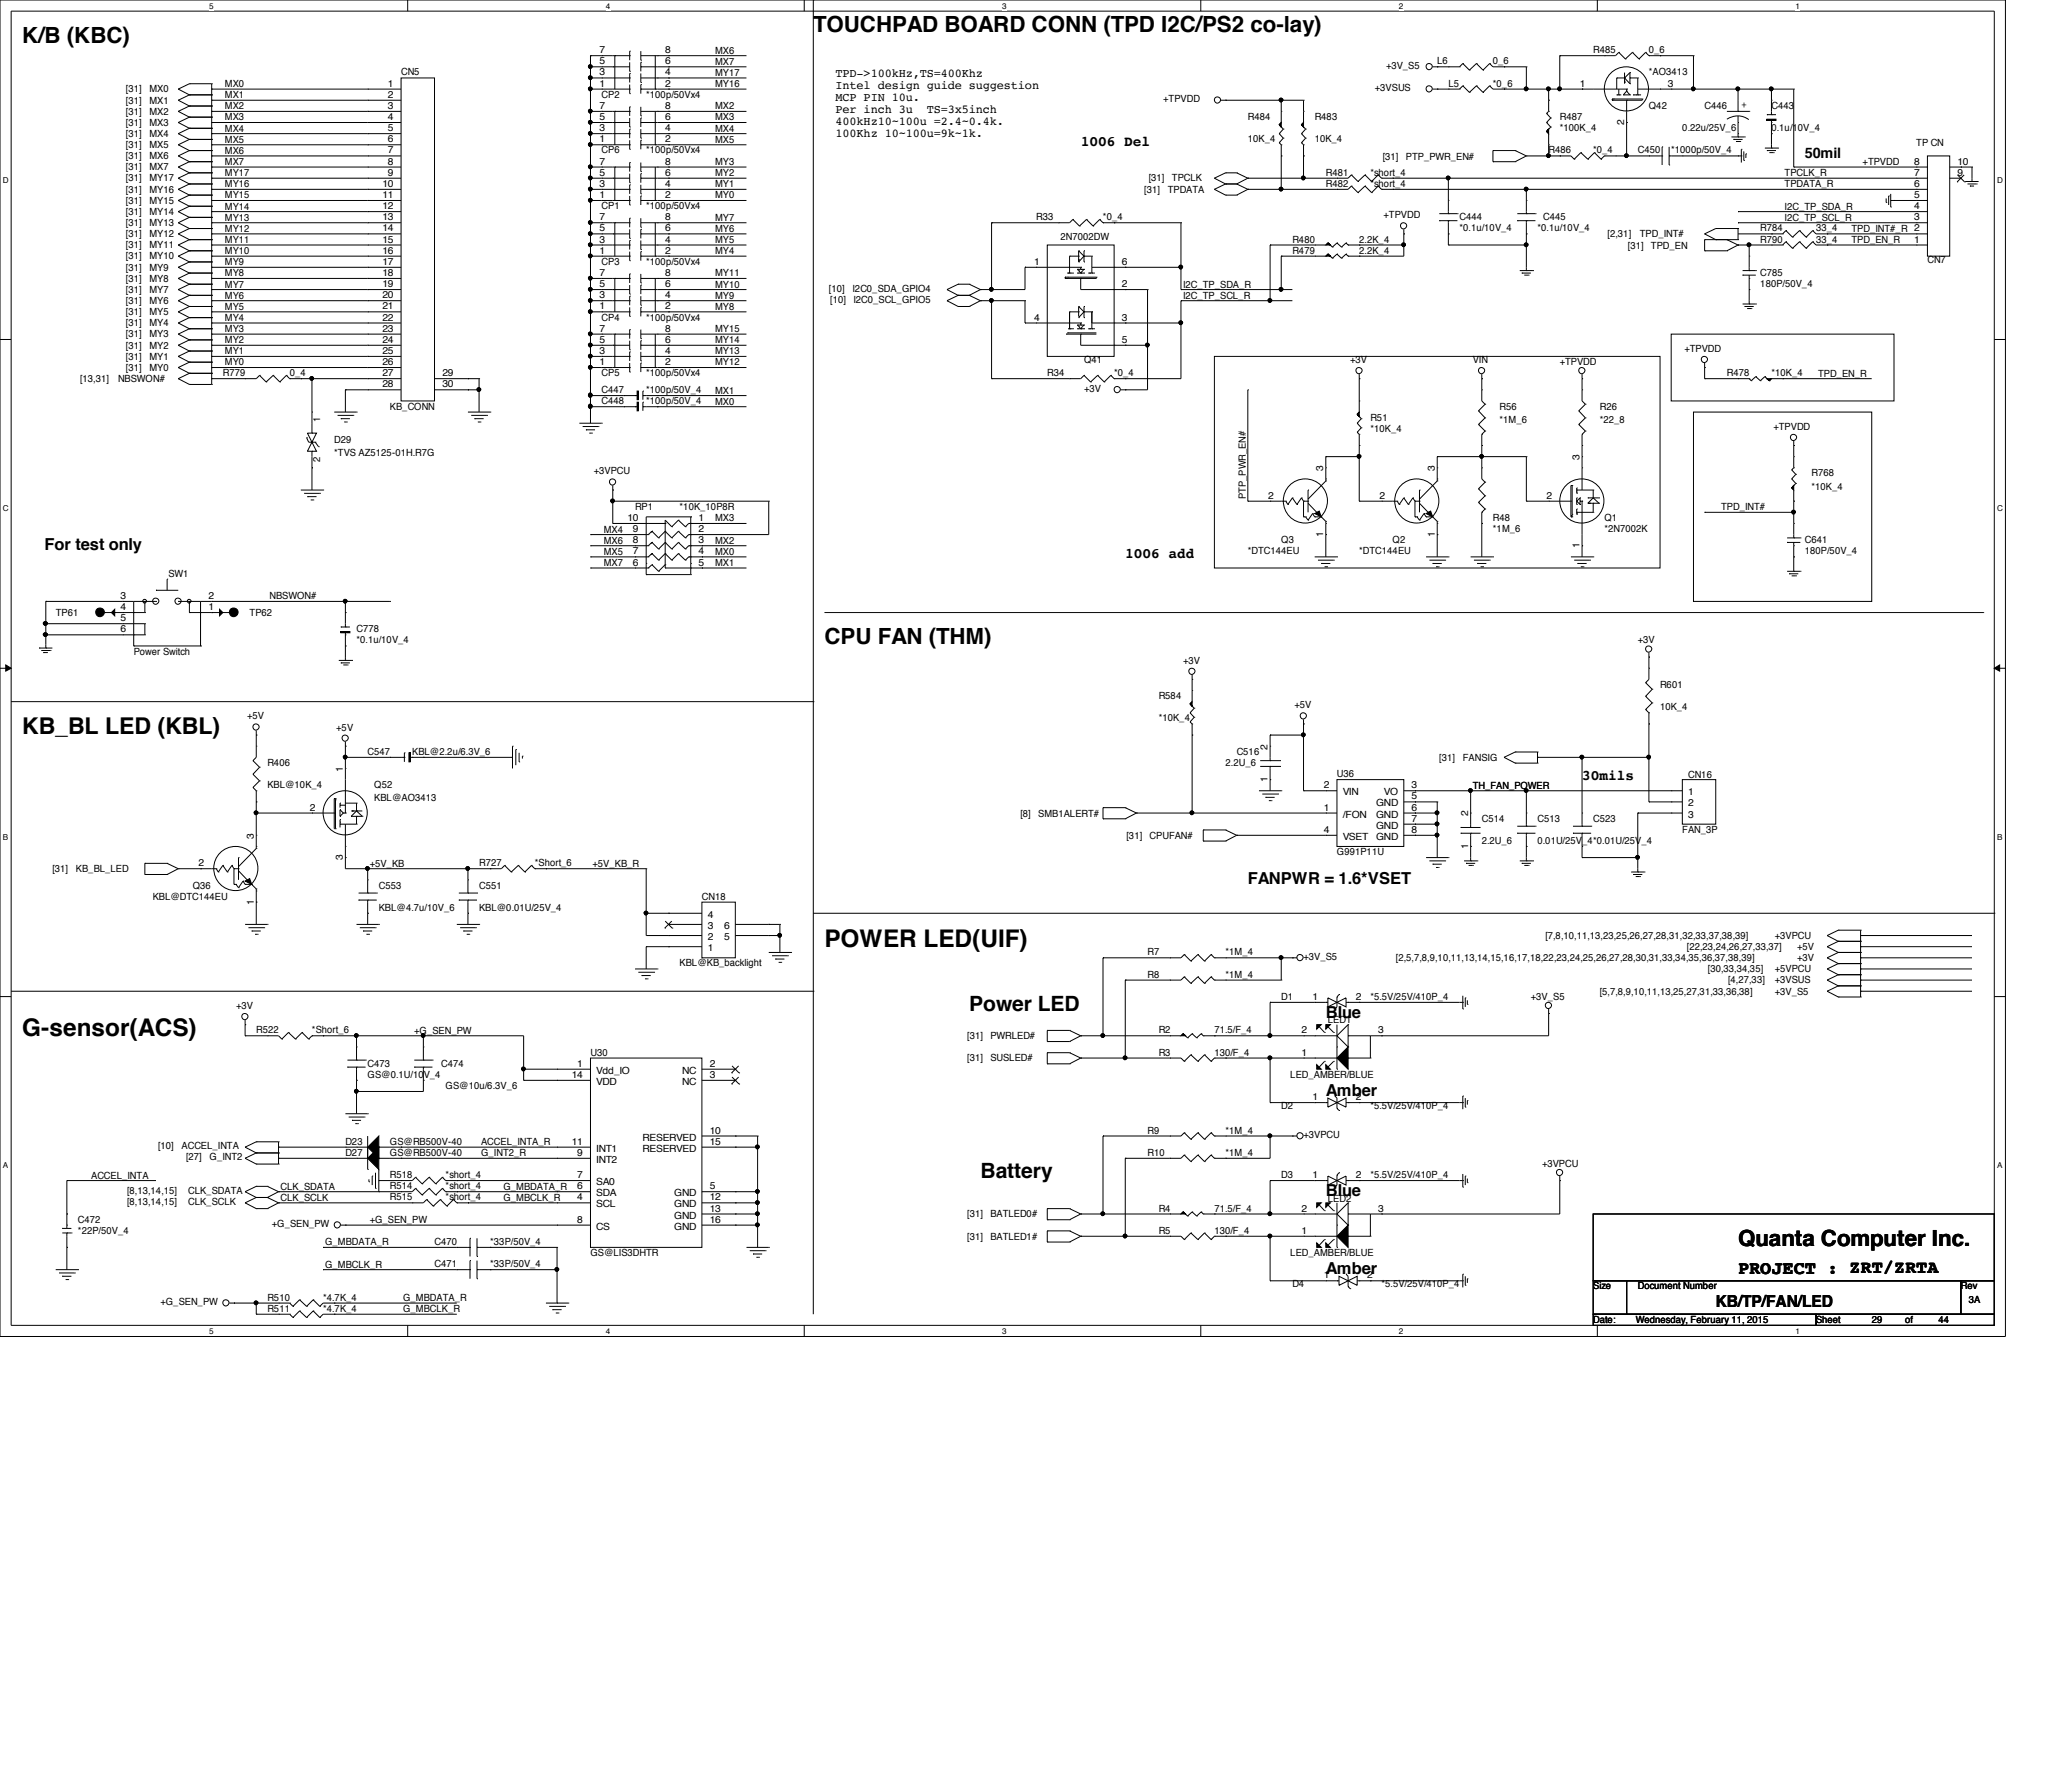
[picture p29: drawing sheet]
<svg xmlns="http://www.w3.org/2000/svg" width="210mm" height="184mm" viewBox="0 0 210 184" stroke-linecap="round" stroke-linejoin="round" font-family="sans-serif">
<defs><g id="words">
<g font-size="2.5">
<text x="84.6" y="97.2">POWER LED(UIF)</text>
<text x="2.3" y="106.3">G-sensor(ACS)</text>
</g>
<text font-size="2.4" x="2.3" y="75.4">KB_BL LED (KBL)</text>
<g font-size="2.3">
<text x="2.3" y="4.4">K/B (KBC)</text>
<text x="83.4" y="3.3">TOUCHPAD BOARD CONN (TPD I2C/PS2 co-lay)</text>
<text x="84.6" y="66.1">CPU FAN (THM)</text>
<text x="178.3" y="127.8">Quanta Computer Inc.</text>
</g>
<g font-size="2.2">
<text x="99.4" y="103.8">Power LED</text>
<text x="100.6" y="120.9">Battery</text>
</g>
<text font-size="1.9" x="178.3" y="130.8">PROJECT : ZRT/ZRTA</text>
<g font-size="1.7">
<text x="4.6" y="56.4">For test only</text>
<text x="128" y="90.7">FANPWR = 1.6*VSET</text>
<text x="136" y="104.4">Blue</text>
<text x="136" y="112.4">Amber</text>
<text x="136" y="122.7">Blue</text>
<text x="136" y="130.7">Amber</text>
<text x="176" y="134.2">KB/TP/FAN/LED</text>
</g>
<g font-size="1.5">
<text x="110.9" y="14.9">1006 Del</text>
<text x="185.2" y="16.2">50mil</text>
<text x="115.4" y="57.2">1006 add</text>
<text x="162.3" y="80.1">30mils</text>
</g>
<g font-size="1.2">
<text x="85.7" y="7.9">TPD-&gt;100kHz,TS=400Khz</text>
<text x="85.7" y="9.1">Intel design guide suggestion</text>
<text x="85.7" y="10.3">MCP PIN 10u.</text>
<text x="85.7" y="11.6">Per inch 3u</text>
<text x="95.1" y="11.6">TS=3x5inch</text>
<text x="85.7" y="12.8">400kHz10~100u =2.4~0.4k.</text>
<text x="85.7" y="14">100Khz 10~100u=9k~1k.</text>
</g>
<g font-size="1">
<text x="61.5" y="5.5">7</text>
<text x="68.2" y="5.5">8</text>
<text x="73.4" y="5.5">MX6</text>
<text x="163.4" y="5.5">R485</text>
<text x="169.2" y="5.5">0_6</text>
<text x="12.9" y="11.8">[31]</text>
<text x="12.9" y="9.5">[31]</text>
<text x="12.9" y="10.6">[31]</text>
<text x="15.3" y="11.8">MX2</text>
<text x="15.3" y="9.5">MX0</text>
<text x="15.3" y="10.6">MX1</text>
<text x="23.1" y="11.2">MX2</text>
<text x="23.1" y="10.1">MX1</text>
<text x="23.1" y="8.9">MX0</text>
<text x="39.8" y="8.9">1</text>
<text x="39.8" y="10">2</text>
<text x="39.8" y="11.2">3</text>
<text x="41.1" y="7.7">CN5</text>
<text x="61.5" y="11.2">7</text>
<text x="61.5" y="8.9">1</text>
<text x="61.5" y="7.7">3</text>
<text x="61.5" y="6.6">5</text>
<text x="61.7" y="10">CP2</text>
<text x="66.3" y="10">*100p/50Vx4</text>
<text x="68.2" y="11.2">8</text>
<text x="68.2" y="6.6">6</text>
<text x="68.2" y="7.7">4</text>
<text x="68.2" y="8.9">2</text>
<text x="73.4" y="8.9">MY16</text>
<text x="73.4" y="7.8">MY17</text>
<text x="73.4" y="11.2">MX2</text>
<text x="73.4" y="6.6">MX7</text>
<text x="119.3" y="10.5">+TPVDD</text>
<text x="141.1" y="9.4">+3VSUS</text>
<text x="142.2" y="7.1">+3V_S5</text>
<text x="147.4" y="6.6">L6</text>
<text x="148.6" y="8.9">L5</text>
<text x="153.2" y="8.9">*0_6</text>
<text x="153.2" y="6.6">0_6</text>
<text x="162.1" y="8.9">1</text>
<text x="169.2" y="11.2">Q42</text>
<text x="169.2" y="7.7">*AO3413</text>
<text x="171.1" y="8.9">3</text>
<text x="174.9" y="11.2">C446</text>
<text x="178.6" y="11.1">+</text>
<text x="181.7" y="11.2">C443</text>
<text x="12.9" y="12.9">[31]</text>
<text x="12.9" y="17.5">[31]</text>
<text x="12.9" y="15.2">[31]</text>
<text x="12.9" y="16.3">[31]</text>
<text x="12.9" y="14.1">[31]</text>
<text x="15.3" y="12.9">MX3</text>
<text x="15.3" y="17.5">MX7</text>
<text x="15.3" y="15.2">MX5</text>
<text x="15.3" y="16.3">MX6</text>
<text x="15.3" y="14.1">MX4</text>
<text x="23.1" y="15.8">MX6</text>
<text x="23.1" y="14.6">MX5</text>
<text x="23.1" y="13.5">MX4</text>
<text x="23.1" y="16.9">MX7</text>
<text x="23.1" y="12.4">MX3</text>
<text x="39.8" y="12.3">4</text>
<text x="39.8" y="13.5">5</text>
<text x="39.8" y="14.6">6</text>
<text x="39.8" y="15.7">7</text>
<text x="39.8" y="16.9">8</text>
<text x="61.5" y="14.6">1</text>
<text x="61.5" y="13.5">3</text>
<text x="61.5" y="12.3">5</text>
<text x="61.5" y="16.9">7</text>
<text x="61.7" y="15.7">CP6</text>
<text x="66.3" y="15.7">*100p/50Vx4</text>
<text x="68.2" y="12.3">6</text>
<text x="68.2" y="13.5">4</text>
<text x="68.2" y="14.6">2</text>
<text x="68.2" y="16.9">8</text>
<text x="73.4" y="16.9">MY3</text>
<text x="73.4" y="12.4">MX3</text>
<text x="73.4" y="13.5">MX4</text>
<text x="73.4" y="14.6">MX5</text>
<text x="128" y="12.3">R484</text>
<text x="128" y="14.6">10K_4</text>
<text x="134.9" y="12.3">R483</text>
<text x="134.9" y="14.6">10K_4</text>
<text x="141.9" y="16.4">[31]</text>
<text x="144.2" y="16.4">PTP_PWR_EN#</text>
<text x="158.9" y="15.7">R486</text>
<text x="160" y="12.3">R487</text>
<text x="160" y="13.5">*100K_4</text>
<text x="163.4" y="15.7">*0_4</text>
<text x="166.6" y="12.8" transform="rotate(-90 166.6 12.8)">2</text>
<text x="168" y="15.7">C450</text>
<text x="171.5" y="15.7">*1000p/50V_4</text>
<text x="172.6" y="13.5">0.22u/25V_6</text>
<text x="181.7" y="13.5">0.1u/10V_4</text>
<text x="191.1" y="16.9">+TPVDD</text>
<text x="196.4" y="16.9">8</text>
<text x="196.6" y="14.9">TP CN</text>
<text x="200.8" y="16.9">10</text>
<text x="12.9" y="22.1">[31]</text>
<text x="12.9" y="23.2">[31]</text>
<text x="12.9" y="20.9">[31]</text>
<text x="12.9" y="19.8">[31]</text>
<text x="12.9" y="18.6">[31]</text>
<text x="15.3" y="22.1">MY14</text>
<text x="15.3" y="23.2">MY13</text>
<text x="15.3" y="20.9">MY15</text>
<text x="15.3" y="19.8">MY16</text>
<text x="15.3" y="18.6">MY17</text>
<text x="23.1" y="20.4">MY15</text>
<text x="23.1" y="19.2">MY16</text>
<text x="23.1" y="23.8">MY12</text>
<text x="23.1" y="22.6">MY13</text>
<text x="23.1" y="21.5">MY14</text>
<text x="23.1" y="18.1">MY17</text>
<text x="39.2" y="19.2">10</text>
<text x="39.2" y="20.3">11</text>
<text x="39.2" y="21.5">12</text>
<text x="39.2" y="22.6">13</text>
<text x="39.2" y="23.7">14</text>
<text x="39.8" y="18">9</text>
<text x="61.5" y="23.7">5</text>
<text x="61.5" y="22.6">7</text>
<text x="61.5" y="20.3">1</text>
<text x="61.5" y="19.2">3</text>
<text x="61.5" y="18">5</text>
<text x="61.7" y="21.5">CP1</text>
<text x="66.3" y="21.5">*100p/50Vx4</text>
<text x="68.2" y="22.6">8</text>
<text x="68.2" y="23.7">6</text>
<text x="68.2" y="18">6</text>
<text x="68.2" y="19.2">4</text>
<text x="68.2" y="20.3">2</text>
<text x="73.4" y="18.1">MY2</text>
<text x="73.4" y="19.2">MY1</text>
<text x="73.4" y="20.4">MY0</text>
<text x="73.4" y="23.8">MY6</text>
<text x="73.4" y="22.6">MY7</text>
<text x="106.3" y="22.6">R33</text>
<text x="113.2" y="22.6">*0_4</text>
<text x="117.4" y="19.8">[31]</text>
<text x="117.9" y="18.6">[31]</text>
<text x="119.8" y="19.8">TPDATA</text>
<text x="120.2" y="18.6">TPCLK</text>
<text x="136" y="18">R481</text>
<text x="136" y="19.2">R482</text>
<text x="140.6" y="18">*short_4</text>
<text x="140.6" y="19.2">*short_4</text>
<text x="141.9" y="22.4">+TPVDD</text>
<text x="149.7" y="22.6">C444</text>
<text x="149.7" y="23.7">*0.1u/10V_4</text>
<text x="157.7" y="23.7">*0.1u/10V_4</text>
<text x="158.3" y="22.6">C445</text>
<text x="180.6" y="23.7">R784</text>
<text x="183.1" y="22.6">I2C_TP_SCL_R</text>
<text x="183.1" y="19.2">TPDATA_R</text>
<text x="183.1" y="18.1">TPCLK_R</text>
<text x="183.1" y="21.5">I2C_TP_SDA_R</text>
<text x="186.3" y="23.7">33_4</text>
<text x="189.9" y="23.8">TPD_INT#_R 2</text>
<text x="196.4" y="22.6">3</text>
<text x="196.4" y="21.5">4</text>
<text x="196.4" y="20.3">5</text>
<text x="196.4" y="19.2">6</text>
<text x="196.4" y="18">7</text>
<text x="200.8" y="18">9</text>
<text x="12.9" y="24.3">[31]</text>
<text x="12.9" y="27.8">[31]</text>
<text x="12.9" y="25.5">[31]</text>
<text x="12.9" y="26.6">[31]</text>
<text x="12.9" y="28.9">[31]</text>
<text x="15.3" y="24.3">MY12</text>
<text x="15.3" y="27.8">MY9</text>
<text x="15.3" y="25.5">MY11</text>
<text x="15.3" y="26.6">MY10</text>
<text x="15.3" y="28.9">MY8</text>
<text x="23.1" y="24.9">MY11</text>
<text x="23.1" y="29.5">MY7</text>
<text x="23.1" y="28.4">MY8</text>
<text x="23.1" y="27.2">MY9</text>
<text x="23.1" y="26.1">MY10</text>
<text x="39.2" y="24.9">15</text>
<text x="39.2" y="26">16</text>
<text x="39.2" y="27.2">17</text>
<text x="39.2" y="28.3">18</text>
<text x="39.2" y="29.5">19</text>
<text x="61.5" y="26">1</text>
<text x="61.5" y="24.9">3</text>
<text x="61.5" y="29.5">5</text>
<text x="61.5" y="28.3">7</text>
<text x="61.7" y="27.2">CP3</text>
<text x="66.3" y="27.2">*100p/50Vx4</text>
<text x="68.2" y="24.9">4</text>
<text x="68.2" y="26">2</text>
<text x="68.2" y="28.3">8</text>
<text x="68.2" y="29.5">6</text>
<text x="73.4" y="28.4">MY11</text>
<text x="73.4" y="24.9">MY5</text>
<text x="73.4" y="26.1">MY4</text>
<text x="73.4" y="29.5">MY10</text>
<text x="85" y="29.9">[10]</text>
<text x="87.5" y="29.9">I2C0_SDA_GPIO4</text>
<text x="106.1" y="27.2">1</text>
<text x="108.8" y="24.7">2N7002DW</text>
<text x="115.1" y="27.2">6</text>
<text x="115.1" y="29.5">2</text>
<text x="121.4" y="29.5">I2C_TP_SDA_R</text>
<text x="132.6" y="26">R479</text>
<text x="132.6" y="24.9">R480</text>
<text x="139.4" y="26">2.2K_4</text>
<text x="139.4" y="24.9">2.2K_4</text>
<text x="164.9" y="24.3">[2,31]</text>
<text x="167" y="25.6">[31]</text>
<text x="168.2" y="24.3">TPD_INT#</text>
<text x="169.4" y="25.6">TPD_EN</text>
<text x="180.6" y="24.9">R790</text>
<text x="180.6" y="28.3">C785</text>
<text x="180.6" y="29.5">180P/50V_4</text>
<text x="186.3" y="24.9">33_4</text>
<text x="189.9" y="24.9">TPD_EN_R</text>
<text x="196.4" y="24.9">1</text>
<text x="197.7" y="27">CN7</text>
<text x="12.9" y="35.8">[31]</text>
<text x="12.9" y="34.6">[31]</text>
<text x="12.9" y="32.3">[31]</text>
<text x="12.9" y="33.5">[31]</text>
<text x="12.9" y="30.1">[31]</text>
<text x="12.9" y="31.2">[31]</text>
<text x="15.3" y="35.8">MY2</text>
<text x="15.3" y="34.6">MY3</text>
<text x="15.3" y="32.3">MY5</text>
<text x="15.3" y="33.5">MY4</text>
<text x="15.3" y="30.1">MY7</text>
<text x="15.3" y="31.2">MY6</text>
<text x="23.1" y="34.1">MY3</text>
<text x="23.1" y="32.9">MY4</text>
<text x="23.1" y="31.8">MY5</text>
<text x="23.1" y="35.2">MY2</text>
<text x="23.1" y="30.6">MY6</text>
<text x="39.2" y="30.6">20</text>
<text x="39.2" y="31.7">21</text>
<text x="39.2" y="32.9">22</text>
<text x="39.2" y="34">23</text>
<text x="39.2" y="35.2">24</text>
<text x="61.5" y="31.7">1</text>
<text x="61.5" y="30.6">3</text>
<text x="61.5" y="35.2">5</text>
<text x="61.5" y="34">7</text>
<text x="61.7" y="32.9">CP4</text>
<text x="66.3" y="32.9">*100p/50Vx4</text>
<text x="68.2" y="30.6">4</text>
<text x="68.2" y="31.7">2</text>
<text x="68.2" y="34">8</text>
<text x="68.2" y="35.2">6</text>
<text x="73.4" y="31.8">MY8</text>
<text x="73.4" y="34.1">MY15</text>
<text x="73.4" y="35.2">MY14</text>
<text x="73.4" y="30.6">MY9</text>
<text x="85.2" y="31.1">[10]</text>
<text x="87.5" y="31.1">I2C0_SCL_GPIO5</text>
<text x="106.1" y="32.9">4</text>
<text x="115.1" y="35.2">5</text>
<text x="115.1" y="32.9">3</text>
<text x="121.4" y="30.6">I2C_TP_SCL_R</text>
<text x="8.2" y="39.2">[13,31]</text>
<text x="12.1" y="39.2">NBSWON#</text>
<text x="12.9" y="38.1">[31]</text>
<text x="12.9" y="36.9">[31]</text>
<text x="15.3" y="38.1">MY0</text>
<text x="15.3" y="36.9">MY1</text>
<text x="22.9" y="38.6">R779</text>
<text x="23.1" y="36.4">MY1</text>
<text x="23.1" y="37.5">MY0</text>
<text x="29.7" y="38.6">0_4</text>
<text x="39.2" y="36.3">25</text>
<text x="39.2" y="37.5">26</text>
<text x="39.2" y="38.6">27</text>
<text x="39.2" y="39.8">28</text>
<text x="45.4" y="38.6">29</text>
<text x="45.4" y="39.8">30</text>
<text x="61.5" y="37.5">1</text>
<text x="61.5" y="36.3">3</text>
<text x="61.7" y="41.5">C448</text>
<text x="61.7" y="40.3">C447</text>
<text x="61.7" y="38.6">CP5</text>
<text x="66.3" y="38.6">*100p/50Vx4</text>
<text x="66.3" y="41.5">*100p/50V_4</text>
<text x="66.3" y="40.3">*100p/50V_4</text>
<text x="68.2" y="36.3">4</text>
<text x="68.2" y="37.5">2</text>
<text x="73.4" y="41.5">MX0</text>
<text x="73.4" y="40.4">MX1</text>
<text x="73.4" y="36.4">MY13</text>
<text x="73.4" y="37.5">MY12</text>
<text x="107.4" y="38.6">R34</text>
<text x="111.2" y="40.2">+3V</text>
<text x="111.2" y="37.3">Q41</text>
<text x="114.3" y="38.6">*0_4</text>
<text x="138.5" y="37.3">+3V</text>
<text x="151.1" y="37.3">VIN</text>
<text x="160" y="37.5">+TPVDD</text>
<text x="172.8" y="36.1">+TPVDD</text>
<text x="177.2" y="38.6">R478</text>
<text x="181.7" y="38.6">*10K_4</text>
<text x="186.5" y="38.7">TPD_EN_R</text>
<text x="32.9" y="47.5" transform="rotate(-90 32.9 47.5)">2</text>
<text x="32.9" y="43.3" transform="rotate(-90 32.9 43.3)">1</text>
<text x="34.3" y="45.5">D29</text>
<text x="34.3" y="46.8">*TVS AZ5125-01H.R7G</text>
<text x="40" y="42">KB_CONN</text>
<text x="140.6" y="43.2">R51</text>
<text x="140.6" y="44.3">*10K_4</text>
<text x="153.8" y="42">R56</text>
<text x="153.8" y="43.4">*1M_6</text>
<text x="162.1" y="47.2" transform="rotate(-90 162.1 47.2)">3</text>
<text x="164.1" y="42">R26</text>
<text x="164.1" y="43.4">*22_8</text>
<text x="181.9" y="44.1">+TPVDD</text>
<text x="60.9" y="48.7">+3VPCU</text>
<text x="64.4" y="53.5">10</text>
<text x="65.2" y="52.3">RP1</text>
<text x="69.7" y="52.3">*10K_10P8R</text>
<text x="71.7" y="53.5">1</text>
<text x="73.4" y="53.5">MX3</text>
<text x="127.8" y="51.2" transform="rotate(-90 127.8 51.2)">PTP_PWR_EN#</text>
<text x="130.1" y="51.2">2</text>
<text x="135.8" y="48.3" transform="rotate(-90 135.8 48.3)">3</text>
<text x="141.5" y="51.2">2</text>
<text x="147.2" y="48.3" transform="rotate(-90 147.2 48.3)">3</text>
<text x="153.2" y="53.5">R48</text>
<text x="158.7" y="51.2">2</text>
<text x="164.6" y="53.5">Q1</text>
<text x="176.6" y="52.4">TPD_INT#</text>
<text x="185.8" y="48.9">R768</text>
<text x="185.8" y="50.2">*10K_4</text>
<text x="17.3" y="59.2">SW1</text>
<text x="61.9" y="56.9">MX5</text>
<text x="61.9" y="54.7">MX4</text>
<text x="61.9" y="58.1">MX7</text>
<text x="61.9" y="55.8">MX6</text>
<text x="64.9" y="54.6">9</text>
<text x="64.9" y="55.8">8</text>
<text x="64.9" y="56.9">7</text>
<text x="64.9" y="58">6</text>
<text x="71.7" y="56.9">4</text>
<text x="71.7" y="55.8">3</text>
<text x="71.7" y="54.6">2</text>
<text x="71.7" y="58">5</text>
<text x="73.4" y="56.9">MX0</text>
<text x="73.4" y="55.8">MX2</text>
<text x="73.4" y="58.1">MX1</text>
<text x="128" y="56.9">*DTC144EU</text>
<text x="131.4" y="55.8">Q3</text>
<text x="135.8" y="55.1" transform="rotate(-90 135.8 55.1)">1</text>
<text x="139.4" y="56.9">*DTC144EU</text>
<text x="142.9" y="55.8">Q2</text>
<text x="147.2" y="55.1" transform="rotate(-90 147.2 55.1)">1</text>
<text x="153.2" y="54.6">*1M_6</text>
<text x="162.1" y="56.3" transform="rotate(-90 162.1 56.3)">1</text>
<text x="164.6" y="54.6">*2N7002K</text>
<text x="185.2" y="55.8">C641</text>
<text x="185.2" y="56.9">180P/50V_4</text>
<text x="5.7" y="63.2">TP61</text>
<text x="12.4" y="61.5">3</text>
<text x="12.4" y="62.6">4</text>
<text x="12.4" y="63.8">5</text>
<text x="12.4" y="64.9">6</text>
<text x="21.4" y="62.6">1</text>
<text x="21.4" y="61.5">2</text>
<text x="25.6" y="63.2">TP62</text>
<text x="27.6" y="61.5">NBSWON#</text>
<text x="36.6" y="64.9">C778</text>
<text x="13.7" y="67.2">Power Switch</text>
<text x="36.6" y="66">*0.1u/10V_4</text>
<text x="118.9" y="71.8">R584</text>
<text x="121.4" y="68.1">+3V</text>
<text x="168" y="66">+3V</text>
<text x="170.3" y="70.6">R601</text>
<text x="25.4" y="73.8">+5V</text>
<text x="34.5" y="75">+5V</text>
<text x="37.7" y="77.5">C547</text>
<text x="42.3" y="77.5">KBL@2.2u/6.3V_6</text>
<text x="118.9" y="74">*10K_4</text>
<text x="126.9" y="77.5">C516</text>
<text x="130" y="76.9" transform="rotate(-90 130 76.9)">2</text>
<text x="132.8" y="72.7">+5V</text>
<text x="170.3" y="72.9">10K_4</text>
<text x="27.4" y="78.6">R406</text>
<text x="27.4" y="80.9">KBL@10K_4</text>
<text x="31.8" y="83.2">2</text>
<text x="35.2" y="79.2" transform="rotate(-90 35.2 79.2)">1</text>
<text x="38.4" y="80.9">Q52</text>
<text x="38.4" y="82.3">KBL@AO3413</text>
<text x="104.7" y="83.9">[8]</text>
<text x="106.5" y="83.9">SMB1ALERT#</text>
<text x="125.7" y="78.6">2.2U_6</text>
<text x="130" y="80.3" transform="rotate(-90 130 80.3)">1</text>
<text x="135.8" y="83.2">1</text>
<text x="135.8" y="80.9">2</text>
<text x="137.2" y="79.8">U36</text>
<text x="137.8" y="83.9">/FON</text>
<text x="137.8" y="81.6">VIN</text>
<text x="141.2" y="82.8">GND</text>
<text x="141.2" y="83.9">GND</text>
<text x="142" y="81.6">VO</text>
<text x="144.8" y="82">5</text>
<text x="144.8" y="83.2">6</text>
<text x="144.8" y="80.9">3</text>
<text x="147.7" y="78.1">[31]</text>
<text x="150.1" y="78.1">FANSIG</text>
<text x="150.6" y="83.8" transform="rotate(-90 150.6 83.8)">2</text>
<text x="151.1" y="80.9">TH_FAN_POWER</text>
<text x="173.2" y="79.9">CN16</text>
<text x="173.2" y="81.6">1</text>
<text x="173.2" y="82.8">2</text>
<text x="173.2" y="83.9">3</text>
<text x="5.4" y="89.5">[31]</text>
<text x="7.8" y="89.5">KB_BL_LED</text>
<text x="20.4" y="88.9">2</text>
<text x="26" y="86.1" transform="rotate(-90 26 86.1)">3</text>
<text x="35.2" y="88.3" transform="rotate(-90 35.2 88.3)">3</text>
<text x="37.9" y="88.9">+5V_KB</text>
<text x="49.1" y="88.9">R727</text>
<text x="54.9" y="88.9">*Short_6</text>
<text x="60.8" y="88.9">+5V_KB_R</text>
<text x="115.6" y="86.1">[31]</text>
<text x="117.9" y="86.1">CPUFAN#</text>
<text x="135.8" y="85.5">4</text>
<text x="137.2" y="87.8">G991P11U</text>
<text x="137.8" y="86.2">VSET</text>
<text x="141.2" y="85">GND</text>
<text x="141.2" y="86.2">GND</text>
<text x="144.8" y="84.3">7</text>
<text x="144.8" y="85.5">8</text>
<text x="150.6" y="87.1" transform="rotate(-90 150.6 87.1)">1</text>
<text x="152" y="84.3">C514</text>
<text x="152" y="86.6">2.2U_6</text>
<text x="157.7" y="84.3">C513</text>
<text x="157.7" y="86.6">0.01U/25V_4*0.01U/25V_4</text>
<text x="163.4" y="84.3">C523</text>
<text x="172.6" y="85.5">FAN_3P</text>
<text x="15.7" y="92.3">KBL@DTC144EU</text>
<text x="19.8" y="91.2">Q36</text>
<text x="26" y="92.8" transform="rotate(-90 26 92.8)">1</text>
<text x="38.9" y="91.2">C553</text>
<text x="38.9" y="93.5">KBL@4.7u/10V_6</text>
<text x="49.1" y="91.2">C551</text>
<text x="49.1" y="93.5">KBL@0.01U/25V_4</text>
<text x="72" y="92.3">CN18</text>
<text x="72.6" y="95.3">3</text>
<text x="72.6" y="94.2">4</text>
<text x="74.3" y="95.3">6</text>
<text x="69.7" y="99.2">KBL@KB_backlight</text>
<text x="72.6" y="97.6">1</text>
<text x="72.6" y="96.5">2</text>
<text x="74.3" y="96.5">5</text>
<text x="117.7" y="98">R7</text>
<text x="117.7" y="100.3">R8</text>
<text x="125.7" y="98">*1M_4</text>
<text x="125.7" y="100.3">*1M_4</text>
<text x="133.7" y="98.5">+3V_S5</text>
<text x="143.2" y="98.6">[2,5,7,8,9,10,11,13,14,15,16,17,18,22,23,24,25,26,27,28,30,31,33,34,35,36,37,38,39]</text>
<text x="158.5" y="96.4">[7,8,10,11,13,23,25,26,27,28,31,32,33,37,38,39]</text>
<text x="173.1" y="97.5">[22,23,24,26,27,33,37]</text>
<text x="175.2" y="99.8">[30,33,34,35]</text>
<text x="177.3" y="100.9">[4,27,33]</text>
<text x="182.1" y="96.4">+3VPCU</text>
<text x="182.1" y="99.8">+5VPCU</text>
<text x="182.1" y="100.9">+3VSUS</text>
<text x="184.4" y="98.6">+3V</text>
<text x="184.4" y="97.5">+5V</text>
<text x="24.2" y="103.5">+3V</text>
<text x="26.3" y="106">R522</text>
<text x="32" y="106">*Short_6</text>
<text x="42.5" y="106.1">+G_SEN_PW</text>
<text x="99.2" y="106.6">[31]</text>
<text x="101.6" y="106.6">PWRLED#</text>
<text x="118.9" y="106">R2</text>
<text x="124.6" y="106">71.5/F_4</text>
<text x="131.4" y="102.6">D1</text>
<text x="133.5" y="106">2</text>
<text x="134.7" y="102.6">1</text>
<text x="136.2" y="105">LED1</text>
<text x="139.1" y="102.6">2</text>
<text x="140.6" y="102.6">*5.5V/25V/410P_4</text>
<text x="141.4" y="106">3</text>
<text x="157.1" y="102.6">+3V_S5</text>
<text x="164.1" y="102.1">[5,7,8,9,10,11,13,25,27,31,33,36,38]</text>
<text x="182.1" y="102.1">+3V_S5</text>
<text x="37.7" y="109.5">C473</text>
<text x="37.7" y="110.6">GS@0.1U/10V_4</text>
<text x="45.3" y="109.5">C474</text>
<text x="45.7" y="111.8">GS@10u/6.3V_6</text>
<text x="58.7" y="110.6">14</text>
<text x="59.2" y="109.5">1</text>
<text x="60.6" y="108.3">U30</text>
<text x="61.2" y="110.2">Vdd_IO</text>
<text x="61.2" y="111.3">VDD</text>
<text x="70" y="110.2">NC</text>
<text x="70" y="111.3">NC</text>
<text x="72.8" y="109.5">2</text>
<text x="72.8" y="110.6">3</text>
<text x="99.2" y="108.9">[31]</text>
<text x="101.6" y="108.9">SUSLED#</text>
<text x="118.9" y="108.3">R3</text>
<text x="124.6" y="108.3">130/F_4</text>
<text x="131.4" y="113.8">D2</text>
<text x="132.4" y="110.6">LED_AMBER/BLUE</text>
<text x="133.5" y="108.3">1</text>
<text x="134.7" y="112.9">1</text>
<text x="139.1" y="112.9">2</text>
<text x="140.6" y="113.8">*5.5V/25V/410P_4</text>
<text x="16.2" y="117.9">[10]</text>
<text x="18.6" y="117.9">ACCEL_INTA</text>
<text x="19.1" y="119.1">[27]</text>
<text x="21.5" y="119.1">G_INT2</text>
<text x="35.4" y="117.5">D23</text>
<text x="35.4" y="118.6">D27</text>
<text x="40" y="117.5">GS@RB500V-40</text>
<text x="40" y="118.6">GS@RB500V-40</text>
<text x="49.4" y="117.5">ACCEL_INTA_R</text>
<text x="49.4" y="118.7">G_INT2_R</text>
<text x="58.7" y="117.5">11</text>
<text x="59.2" y="118.6">9</text>
<text x="61.2" y="119.3">INT2</text>
<text x="61.2" y="118.2">INT1</text>
<text x="65.9" y="117.1">RESERVED</text>
<text x="65.9" y="118.2">RESERVED</text>
<text x="72.8" y="116.3">10</text>
<text x="72.8" y="117.5">15</text>
<text x="117.7" y="116.3">R9</text>
<text x="117.7" y="118.6">R10</text>
<text x="125.7" y="116.3">*1M_4</text>
<text x="125.7" y="118.6">*1M_4</text>
<text x="133.7" y="116.8">+3VPCU</text>
<text x="158.2" y="119.8">+3VPCU</text>
<text x="8" y="125.5">C472</text>
<text x="9.4" y="120.9">ACCEL_INTA</text>
<text x="13" y="122.5">[8,13,14,15]</text>
<text x="13" y="123.7">[8,13,14,15]</text>
<text x="19.3" y="122.5">CLK_SDATA</text>
<text x="19.3" y="123.7">CLK_SCLK</text>
<text x="27.9" y="125.9">+G_SEN_PW</text>
<text x="28.8" y="122.1">CLK_SDATA</text>
<text x="28.8" y="123.2">CLK_SCLK</text>
<text x="37.9" y="125.5">+G_SEN_PW</text>
<text x="40" y="122">R514</text>
<text x="40" y="123.2">R515</text>
<text x="40" y="120.9">R518</text>
<text x="45.7" y="122">*short_4</text>
<text x="45.7" y="123.2">*short_4</text>
<text x="45.7" y="120.9">*short_4</text>
<text x="51.6" y="122.1">G_MBDATA_R</text>
<text x="51.6" y="123.2">G_MBCLK_R</text>
<text x="59.2" y="123.2">4</text>
<text x="59.2" y="125.5">8</text>
<text x="59.2" y="120.9">7</text>
<text x="59.2" y="122">6</text>
<text x="61.2" y="123.9">SCL</text>
<text x="61.2" y="121.6">SA0</text>
<text x="61.2" y="122.8">SDA</text>
<text x="69.2" y="122.8">GND</text>
<text x="69.2" y="125.1">GND</text>
<text x="69.2" y="123.9">GND</text>
<text x="72.8" y="122">5</text>
<text x="72.8" y="124.3">13</text>
<text x="72.8" y="123.2">12</text>
<text x="72.8" y="125.5">16</text>
<text x="99.2" y="124.9">[31]</text>
<text x="101.6" y="124.9">BATLED0#</text>
<text x="118.9" y="124.3">R4</text>
<text x="124.6" y="124.3">71.5/F_4</text>
<text x="131.4" y="120.9">D3</text>
<text x="133.5" y="124.3">2</text>
<text x="134.7" y="120.9">1</text>
<text x="136.2" y="123.3">LED2</text>
<text x="139.1" y="120.9">2</text>
<text x="140.6" y="120.9">*5.5V/25V/410P_4</text>
<text x="141.4" y="124.3">3</text>
<text x="8" y="126.6">*22P/50V_4</text>
<text x="33.4" y="127.8">G_MBDATA_R</text>
<text x="33.4" y="130.1">G_MBCLK_R</text>
<text x="44.6" y="127.8">C470</text>
<text x="44.6" y="130">C471</text>
<text x="50.3" y="127.8">*33P/50V_4</text>
<text x="50.3" y="130">*33P/50V_4</text>
<text x="60.6" y="128.9">GS@LIS3DHTR</text>
<text x="61.2" y="126.2">CS</text>
<text x="69.2" y="126.2">GND</text>
<text x="99.2" y="127.2">[31]</text>
<text x="101.6" y="127.2">BATLED1#</text>
<text x="118.9" y="126.6">R5</text>
<text x="124.6" y="126.6">130/F_4</text>
<text x="132.4" y="128.9">LED_AMBER/BLUE</text>
<text x="133.5" y="126.6">1</text>
<text x="135.8" y="131.2">1</text>
<text x="140.3" y="131.2">2</text>
<text x="16.5" y="133.9">+G_SEN_PW</text>
<text x="27.4" y="134.6">R511</text>
<text x="27.4" y="133.5">R510</text>
<text x="33.1" y="134.6">*4.7K_4</text>
<text x="33.1" y="133.5">*4.7K_4</text>
<text x="41.4" y="133.5">G_MBDATA_R</text>
<text x="41.4" y="134.7">G_MBCLK_R</text>
<text x="132.6" y="132.1">D4</text>
<text x="141.7" y="132.1">*5.5V/25V/410P_4</text>
<text x="163.4" y="132.3">Size</text>
<text x="163.4" y="135.8">Date:</text>
<text x="167.8" y="135.8">Wednesday, February 11, 2015</text>
<text x="168" y="132.3">Document Number</text>
<text x="186.3" y="135.8">Sheet</text>
<text x="192" y="135.8">29</text>
<text x="195.5" y="135.8">of</text>
<text x="198.9" y="135.8">44</text>
<text x="201.2" y="132.3">Rev</text>
<text x="202" y="133.7">3A</text>
</g>
<g font-size=".8">
<text x="21.5" y=".9">5</text>
<text x="62.1" y=".9">4</text>
<text x="102.8" y=".9">3</text>
<text x="143.5" y=".9">2</text>
<text x="184.2" y=".9">1</text>
<text x=".3" y="18.8">D</text>
<text x="204.9" y="18.8">D</text>
<text x=".3" y="52.5">C</text>
<text x="204.9" y="52.5">C</text>
<text x=".3" y="86.2">B</text>
<text x="204.9" y="86.2">B</text>
<text x=".3" y="119.9">A</text>
<text x="204.9" y="119.9">A</text>
<text x="21.5" y="136.9">5</text>
<text x="62.1" y="136.9">4</text>
<text x="102.8" y="136.9">3</text>
<text x="143.5" y="136.9">2</text>
<text x="184.2" y="136.9">1</text>
</g>
</g></defs>
<path d="M0 0h205.7v137.2h-205.7zM1.1 1.1h203.5v134.9h-203.5z" fill="none" stroke="#000" stroke-width=".1"/>
<g fill="#fff">
<path d="M21.5 .1h.4v1h-.4z"/>
<path d="M21.5 136.1h.4v1h-.4z"/>
</g>
<path d="M41.8 0v1.1M41.8 136v1.2" fill="none" stroke="#000" stroke-width=".1"/>
<g fill="#fff">
<path d="M62.1 .1h.5v1h-.5z"/>
<path d="M62.1 136.1h.5v1h-.5z"/>
</g>
<path d="M82.5 0v1.1M82.5 136v1.2" fill="none" stroke="#000" stroke-width=".1"/>
<g fill="#fff">
<path d="M102.8 .1h.5v1h-.5z"/>
<path d="M102.8 136.1h.5v1h-.5z"/>
</g>
<path d="M123.2 0v1.1M123.2 136v1.2" fill="none" stroke="#000" stroke-width=".1"/>
<g fill="#fff">
<path d="M143.5 .1h.5v1h-.5z"/>
<path d="M143.5 136.1h.5v1h-.5z"/>
</g>
<path d="M163.9 0v1.1M163.9 136v1.2" fill="none" stroke="#000" stroke-width=".1"/>
<g fill="#fff">
<path d="M184.2 .1h.5v1h-.5z"/>
<path d="M184.2 136.1h.5v1h-.5z"/>
<path d="M.3 18h.6v.9h-.6z"/>
<path d="M204.9 18h.6v.9h-.6z"/>
<path d="M.3 51.7h.6v.9h-.6z"/>
<path d="M204.9 51.7h.6v.9h-.6z"/>
</g>
<path d="M0 34.8h1.1M204.6 34.8h1.1" fill="none" stroke="#000" stroke-width=".1"/>
<g fill="#fff">
<path d="M.3 85.4h.5v1h-.5z"/>
<path d="M204.9 85.4h.5v1h-.5z"/>
</g>
<path d="M0 68.6h1.1M.6 68.2l.5 .4-.5 .3zM204.6 68.6l.5-.4v.7zM204.6 68.6h1.1" fill="none" stroke="#000" stroke-width=".1"/>
<path d="M.6 68.2l.5 .4-.5 .3zM204.6 68.6l.5-.4v.7z" fill="#000"/>
<g fill="#fff">
<path d="M.3 119.1h.5v1h-.5z"/>
<path d="M204.9 119.1h.5v1h-.5z"/>
</g>
<g fill="none" stroke="#000" stroke-width=".1">
<path d="M83.4 0h.1M83.4 0v134.9M18.3 19.4h.1M18.3 18.3h.1M18.3 12.6h.1M18.3 17.1h.1M18.3 14.9h.1M18.3 11.4h.1M18.3 9.1h.1M18.3 16h.1M18.3 10.3h.1M18.3 13.7h.1"/>
<path d="M18.3 19.4l1.1 .6M18.3 18.3l1.1 .6M18.3 12.6l1.1 .6M18.3 17.1l1.1 .6M18.3 14.9l1.1 .6M18.3 11.4l1.1 .6M18.3 9.1l1.1 .6M18.3 16l1.1 .6M18.3 10.3l1.1 .6M18.3 13.7l1.1 .6M19.4 18.9h2.3M19.4 17.7h2.3"/>
<path d="M19.4 16.6h2.3M19.4 15.5h2.3M19.4 12h2.3M19.4 13.2h2.3M19.4 14.3h2.3M19.4 10.9h2.3M19.4 8.6h2.3M19.4 9.7h2.3M19.4 18.9h.1M19.4 17.7h.1M19.4 12h.1M19.4 13.2h.1"/>
<path d="M19.4 16.6h.1M19.4 14.3h.1M19.4 15.5h.1M19.4 10.9h.1M19.4 8.6h.1M19.4 9.7h.1M19.4 18.9l-1.1 .5M19.4 17.7l-1.1 .6M19.4 12l-1.1 .6M19.4 16.6l-1.1 .5M19.4 14.3l-1.1 .6M19.4 10.9l-1.1 .5"/>
<path d="M19.4 8.6l-1.1 .5M19.4 15.5l-1.1 .5M19.4 9.7l-1.1 .6M19.4 13.2l-1.1 .5M21.7 19.4h.1M21.7 18.3h.1M21.7 16h.1M21.7 11.4h.1M21.7 14.9h.1M21.7 10.3h.1M21.7 13.7h.1M21.7 9.1h.1"/>
<path d="M21.7 17.1h.1M21.7 12.6h.1M21.7 18.9h.1M21.7 17.7h.1M21.7 13.2h.1M21.7 12h.1M21.7 16.6h.1M21.7 15.5h.1M21.7 14.3h.1M21.7 10.9h.1M21.7 9.7h.1M21.7 8.6h.1"/>
<path d="M21.7 8.6v30.9M21.7 14.9h19.4M21.7 11.4h19.4M21.7 17.1h19.4M21.7 18.3h19.4M21.7 19.4h19.4M21.7 9.1h19.4M21.7 12.6h19.4M21.7 13.7h19.4M21.7 10.3h19.4M21.7 16h19.4M37.7 9.1h.1"/>
<path d="M37.7 10.3h.1M37.7 11.4h.1M37.7 12.6h.1M37.7 13.7h.1M37.7 14.9h.1M37.7 16h.1M37.7 17.1h.1M37.7 18.3h.1M37.7 19.4h.1M41.1 8h3.5v33.1h-3.5zM60.4 14.7h.3v.3h-.2h-.1zM60.4 6.7h.3v.3h-.2h-.1z"/>
<path d="M60.4 18.1h.3v.3l-.2 .1-.1-.1zM60.4 17h.3v.2l-.2 .1-.1-.1zM60.4 19.3h.3v.2l-.2 .1-.1-.1zM60.4 11.3h.3v.2l-.2 .1-.1-.1zM60.4 9h.3v.2l-.2 .1-.1-.1zM60.4 7.8h.3v.3l-.2 .1-.1-.1zM60.4 12.4h.3v.3h-.2h-.1zM60.4 13.6h.3v.2l-.2 .1-.1-.1zM60.6 14.9h4M60.6 11.4h4M60.6 6.9h4M60.6 8h4"/>
<path d="M60.6 17.1h4M60.6 18.3h4M60.6 19.4h4M60.6 9.1h4M60.6 5.7h4M60.6 12.6h4M60.6 13.7h4M60.6 14.9h.1M60.6 11.4h.1M60.6 6.9h.1M60.6 8h.1M60.6 17.1h.1"/>
<path d="M60.6 19.4h.1M60.6 18.3h.1M60.6 9.1h.1M60.6 5.7h.1M60.6 13.7h.1M60.6 12.6h.1M60.6 5.7v37.7M61.7 14.9h.1M61.7 13.7h.1M61.7 12.6h.1M61.7 11.4h.1M61.7 19.4h.1"/>
<path d="M61.7 18.3h.1M61.7 17.1h.1M61.7 9.1h.1M61.7 8h.1M61.7 6.9h.1M61.7 5.7h.1M62.9 12.6h.1M62.9 18.3h.1M62.9 6.9h.1M63.1 11.4h.1M63.1 17.1h.1M63.1 5.7h.1"/>
<path d="M63.1 5.7v3.4M63.1 11.4v3.5M63.1 17.1v3.5M64.6 14.9h.1M64.6 15.3h.1M64.6 13.7h.1M64.6 13.3h.1M64.6 13h.1M64.6 11.4h.1M64.6 11h.1M64.6 19.4h.1M64.6 19h.1"/>
<path d="M64.6 18.8h.1M64.6 17.1h.1M64.6 16.7h.1M64.6 9.1h.1M64.6 9.6h.1M64.6 8h.1M64.6 7.5h.1M64.6 7.3h.1M64.6 5.7h.1M64.6 5.2h.1M64.6 5.2v1M64.6 6.4v.9"/>
<path d="M64.6 7.5v1M64.6 8.7v.9M64.6 11v.9M64.6 12.1v.9M64.6 13.3v.9M64.6 14.4v.9M64.6 16.7v.9M64.6 17.8v1M64.6 19v.9M65.7 14.9h10.9M65.7 6.9h10.9M65.7 18.3h10.9"/>
<path d="M65.7 9.1h10.9M65.7 12.6h10.9M65.7 14.9h.1M65.7 14.4h.1M65.7 14.2h.1M65.7 12.6h.1M65.7 12.1h.1M65.7 11.9h.1M65.7 19.9h.1M65.7 18.3h.1M65.7 17.8h.1M65.7 17.6h.1"/>
<path d="M65.7 9.1h.1M65.7 8.7h.1M65.7 8.5h.1M65.7 6.9h.1M65.7 6.4h.1M65.7 6.2h.1M65.7 11.4h10.9M65.7 8h10.9M65.7 17.1h10.9M65.7 19.4h10.9M65.7 5.7h10.9M65.7 13.7h10.9"/>
<path d="M65.7 5.2v1M65.7 6.4v.9M65.7 7.5v1M65.7 8.7v.9M65.7 11v.9M65.7 12.1v.9M65.7 13.3v.9M65.7 14.4v.9M65.7 16.7v.9M65.7 17.8v1M65.7 19v.9M67.2 14.9h.1"/>
<path d="M67.2 9.1h.1M67.2 5.7v3.4M67.2 11.4v3.5M67.2 17.1v3.5M67.4 13.7h.1M67.4 11.4h.1M67.4 19.4h.1M67.4 17.1h.1M67.4 8h.1M67.4 5.7h.1M68.6 9.1h.1M68.6 8h.1"/>
<path d="M68.6 18.3h.1M68.6 19.4h.1M68.6 17.1h.1M68.6 11.4h.1M68.6 6.9h.1M68.6 12.6h.1M68.6 5.7h.1M68.6 13.7h.1M68.6 14.9h.1M124.6 19.4l1.1 .6M124.6 18.3l1.1 .6M124.6 19.4h.1"/>
<path d="M124.6 18.3h.1M125.3 10.3h8.4M125.7 18.9h1.2M125.7 10.3h.1M125.7 18.9h.1M125.7 17.7h.1M125.7 17.7h1.2M125.7 18.9l-1.1 .5M125.7 17.7l-1.1 .6M126.9 18.9h.1M126.9 17.7h.1M126.9 18.9l1.1 .5"/>
<path d="M126.9 17.7l1.1 .6M128 19.4h.1M128 18.3h.1M128 19.4l-1.1 .6M128 18.3l-1.1 .6M131.2 12.8h.1M131.2 13.7h.1M131.2 14.6h.1M131.2 12.8l.5 .5M131.2 13.7l.5 .5M131.2 14.6l.2 .3M131.2 12.8l.2-.2v.4z"/>
<path d="M131.3 10.1h.3v.3l-.2 .1-.1-.1zM131.3 19.3h.3v.2l-.2 .1-.1-.1zM131.4 19.4h.1M131.4 16h.1M131.4 10.3h.1M131.4 14.9h.1M131.4 11.4h.1M131.4 10.3v2.3l-.2 .2M131.4 14.9v4.5M131.7 13.3h.1M131.7 14.2h.1M131.7 13.3l-.5 .4"/>
<path d="M131.7 14.2l-.5 .4M133.5 12.8h.1M133.5 13.7h.1M133.5 14.6h.1M133.5 12.8l.4 .5M133.5 13.7l.4 .5M133.5 14.6l.2 .3M133.5 12.8l.2-.2v.4zM133.6 18.1h.2v.3l-.1 .1-.1-.1zM133.7 10.3h.1M133.7 18.3h.1M133.7 16h.1"/>
<path d="M133.7 14.9h.1M133.7 11.4h.1M133.7 10.3v2.3l-.2 .2M133.7 14.9v3.4M133.9 13.3h.1M133.9 14.2h.1M133.9 13.3l-.4 .4M133.9 14.2l-.4 .4M137.2 18.3h.1M137.2 19.4h.1M138.6 17.9l-.3 .4h-10.3M138.6 19.1l-.3 .3h-10.3"/>
<path d="M138.6 17.9h.1M138.6 19.1h.1M138.6 17.9l.7 .7M138.6 19.1l.7 .7M139.3 18.6h.1M139.3 19.8h.1M140 17.9l-.7 .7M140 19.1l-.7 .7M140 17.9h.1M140 19.1h.1M140 17.9l.7 .7M140 19.1l.7 .7"/>
<path d="M140.7 18.6h.1M140.7 19.8h.1M141.4 17.9h.1M141.4 19.1h.1M141.4 17.9l.3 .4M141.4 19.1l.3 .3M141.4 17.9l-.7 .7M141.4 19.1l-.7 .7M141.7 18.3h.1M141.7 19.4h.1M141.7 18.3h56M141.7 19.4h56"/>
<path d="M142.9 18.3h.1M142.9 19.4h.1M147 6.9h2.7M147 9.1h2.7M147.4 6.9h.1M147.4 9.1h.1M148.4 18.1h.3v.3l-.2 .1-.1-.1zM148.6 18.3h.1M148.6 9.1h.1M148.6 6.9h.1M148.6 18.3v3.6M149.7 9.1h.1"/>
<path d="M149.7 6.9h.1M150.1 8.8l.6 .7M150.1 6.5l.6 .7M150.1 8.8h.1M150.1 6.5h.1M150.1 8.8l-.4 .3M150.1 6.5l-.4 .4M150.7 9.5h.1M150.7 7.2h.1M151.5 8.8h.1M151.5 6.5h.1M151.5 8.8l-.8 .7"/>
<path d="M151.5 6.5l-.8 .7M151.5 8.8l.6 .7M151.5 6.5l.6 .7M152.1 9.5h.1M152.1 7.2h.1M152.8 8.8h.1M152.8 6.5h.1M152.8 6.5l-.7 .7M152.8 8.8l-.7 .7M152.8 6.5l.4 .4h3.4M152.8 8.8l.4 .3h13.7M153.2 15.5h2.2"/>
<path d="M153.2 15.5h.1M153.2 16.6h.1M153.2 16.6h2.2M153.2 15.5v1.1M154.3 9.1h.1M154.3 6.9h.1M155.4 16.6h.1M155.4 15.5h.1M155.4 15.5l1.2 .5M156.4 19.3h.3v.2l-.2 .1-.1-.1zM156.4 9h.3v.2l-.2 .1-.1-.1zM156.6 16l-1.2 .6"/>
<path d="M156.6 19.4h.1M156.6 6.9h.1M156.6 16h.1M156.6 6.9v2.2M156.6 19.4v2.5M156.6 16h4.6l.3 .3M158.7 13.5h.1M158.7 12.6h.1M158.7 11.6h.1M158.7 13.5l.2 .2v2.3M158.7 12.6l.4 .4M158.7 11.6l.4 .5"/>
<path d="M158.7 15.8h.3v.3l-.2 .1-.1-.1zM158.7 9h.3v.2l-.2 .1-.1-.1zM158.9 11.4l-.2 .2M158.9 13.3v.4l-.2-.2zM158.9 9.1h.1M158.9 16h.1M158.9 10.3h.1M158.9 11.4h.1M158.9 14.9h.1M158.9 9.1v2.3M159.1 13l-.4 .5M159.1 12.1l-.4 .5"/>
<path d="M159.1 13h.1M159.1 12.1h.1M159.9 9h.2v.2l-.1 .1-.1-.1zM160 5.7h.1M160 9.1h.1M160 16h.1M160 5.7v3.4M161.5 16.3h.1M162.2 15.7l-.7 .6M162.2 15.7h.1M162.2 15.7l.7 .6M162.3 9.1h.1"/>
<path d="M162.9 16.3h.1M163.6 15.7l-.7 .6M163.6 15.7h.1M163.6 15.7l.7 .6M164.3 16.3h.1M164.6 16l-.3 .3M164.6 16h.1M164.6 5.7h.1M164.6 16h5.9M165.4 10.2h3.1M165.4 10.3h.1M165.4 10.2h.1"/>
<path d="M165.4 10.2v.1M165.5 10.2h.1M165.7 16h.1M165.9 9.7h.4M165.9 9.7h.1M165.9 8h.1M165.9 8h.8M165.9 8v1.1M166.1 5.4h.1M166.1 9.7h.1M166.1 5.4l.7 .7M166.1 9.1v.6"/>
<path d="M166.1 5.4l-.4 .3h-5.7M166.5 9.7h.1M166.5 9.7h.7M166.7 8l.5 .6M166.7 8h.1M166.7 8.5h.1M166.7 8.3h.1M166.7 7.5v1.1M166.7 15.8h.3v.3l-.2 .1-.1-.1zM166.8 6.1h.1M166.9 12.6h.1M166.9 16h.1"/>
<path d="M166.9 9.1h.1M166.9 10.3h.1M166.9 9.4h.1M166.9 9.1v.3M166.9 10.3v5.7M166.9 9.4l-.4 .3M166.9 9.4l.3 .3M167.2 8h.8M167.2 8h.1M167.2 8.6h.1M167.2 7.5h.1M167.2 9.7h.1"/>
<path d="M167.2 7.5v1.1M167.2 7.5l-.5 .5M167.5 5.4l-.7 .7M167.5 5.4h.1M167.5 5.4l.6 .7M167.6 9.7h.1M167.6 9.7h.8M167.8 9.7h.1M168 9.7h.1M168 8h.1M168 9.1h16M168 8v1.7"/>
<path d="M168.1 6.1h.1M168.5 10.2h.1M168.5 10.2v.1h-3.1M168.8 5.4l-.7 .7M168.8 5.4h.1M168.8 5.4l.4 .3M169.2 16h.1M169.2 5.7h.1M169.2 5.7h4.5M170.3 5.7h.1M170.3 9.1h.1M170.5 16h.1"/>
<path d="M170.5 15.1h.1M170.5 15.1v1.8M171.2 16.9h.1M171.2 16h.1M171.2 15.1v1.8M171.2 16h7.4M171.4 9.1h.1M172.6 16h.1M173.6 9h.2v.2l-.1 .1-.1-.1zM173.7 9.1h.1M173.7 5.7h.1M173.7 5.7v3.4"/>
<path d="M177.2 11.4h2.3M177.6 14.1h1.4M177.8 14.3h1M177.8 14.3h.1M178.1 14.5h.4M178.1 9h.3v.2l-.1 .1-.2-.1zM178.3 11.9a1.83 1.83 0 0 1 1.1 .4M178.3 9.1h.1M178.3 16h.1M178.3 14.1h.1M178.3 12.6h.1M178.3 11.4h.1"/>
<path d="M178.3 11.9l-.6 .1-.5 .2M178.3 13.7h.1M178.3 9.1v2.3M178.3 11.9v2.2M178.5 14.5h.1M178.6 16h.1M178.6 15.3h.1M178.6 15.3v1.4M178.9 16.5h.1M178.9 15.5v1M179 14.1h.1M179.1 15.8h.1"/>
<path d="M179.1 15.8v.4M179.5 11.4h.1M181.1 15.2h1.3M181.3 15.5h.1M181.3 11.8h.1M181.3 15.5h.9M181.3 11.8h.9M181.3 12.2h.9v.2h-.9zM181.5 15.7h.4M181.6 9h.2v.2l-.1 .1-.1-.1zM181.7 9.1h.1M181.7 13.7h.1"/>
<path d="M181.7 15.2h.1M181.7 11.8h.1M181.7 12.6h.1M181.7 10.3h.1M181.7 9.1v2.7M181.7 12.4v2.8M181.9 15.7h.1M182.4 15.2h.1M184 17.1h13.7M184 9.1h.1M184 17.1h.1M184 9.1v8"/>
<path d="M194 19.9v1.4M196.6 19.4h.1M196.6 18.3h.1M196.6 17.1h.1M197.7 16h2.3v10.3h-2.3zM200 17.1h2.3M200 18.3h1.2M200.8 18.7h.1M200.8 17.9l.7 .8M201.2 17.1h.1M201.2 18.3h.1M201.5 17.9l-.7 .8"/>
<path d="M201.5 18.7h.1M201.6 18.6h1.4M201.6 18.6h.1M201.8 18.9h1M202.1 19.1h.1M202.1 19.1h.4M202.3 17.1h.1M202.3 18.6h.1M202.3 17.1v1.5M202.8 18.9h.1M18.3 35.4h.1M18.3 24h.1"/>
<path d="M18.3 34.3h.1M18.3 37.7h.1M18.3 27.4h.1M18.3 32h.1M18.3 33.1h.1M18.3 36.6h.1M18.3 25.1h.1M18.3 26.3h.1M18.3 29.7h.1M18.3 28.6h.1M18.3 21.7h.1M18.3 22.9h.1"/>
<path d="M18.3 20.6h.1M18.3 30.9h.1M18.3 38.9h.1M18.3 35.4l1.1 .6M18.3 24l1.1 .6M18.3 34.3l1.1 .6M18.3 37.7l1.1 .6M18.3 27.4l1.1 .6M18.3 32l1.1 .6M18.3 33.1l1.1 .6M18.3 36.6l1.1 .6M18.3 25.1l1.1 .6"/>
<path d="M18.3 26.3l1.1 .6M18.3 29.7l1.1 .6M18.3 28.6l1.1 .6M18.3 21.7l1.1 .6M18.3 22.9l1.1 .6M18.3 20.6l1.1 .6M18.3 30.9l1.1 .6M18.3 38.9l1.1 .6M19.4 20h2.3M19.4 23.5h2.3M19.4 24.6h2.3M19.4 30.3h2.3"/>
<path d="M19.4 29.2h2.3M19.4 31.5h2.3M19.4 25.7h2.3M19.4 34.9h2.3M19.4 36h2.3M19.4 33.7h2.3M19.4 37.2h2.3M19.4 38.3h2.3M19.4 26.9h2.3M19.4 28h2.3M19.4 32.6h2.3M19.4 21.2h2.3"/>
<path d="M19.4 22.3h2.3M19.4 34.9h.1M19.4 36h.1M19.4 23.5h.1M19.4 24.6h.1M19.4 33.7h.1M19.4 37.2h.1M19.4 38.3h.1M19.4 26.9h.1M19.4 28h.1M19.4 31.5h.1M19.4 32.6h.1"/>
<path d="M19.4 25.7h.1M19.4 29.2h.1M19.4 30.3h.1M19.4 21.2h.1M19.4 22.3h.1M19.4 20h.1M19.4 39.5h.1M19.4 34.9l-1.1 .5M19.4 23.5l-1.1 .5M19.4 33.7l-1.1 .6M19.4 37.2l-1.1 .5M19.4 26.9l-1.1 .5"/>
<path d="M19.4 31.5l-1.1 .5M19.4 32.6l-1.1 .5M19.4 36l-1.1 .6M19.4 24.6l-1.1 .5M19.4 25.7l-1.1 .6M19.4 29.2l-1.1 .5M19.4 28l-1.1 .6M19.4 21.2l-1.1 .5M19.4 22.3l-1.1 .6M19.4 20l-1.1 .6M19.4 30.3l-1.1 .6M19.4 38.3l-1.1 .6"/>
<path d="M19.4 39.5h2.3M21.7 20.6h.1M21.7 25.1h.1M21.7 34.3h.1M21.7 29.7h.1M21.7 24h.1M21.7 22.9h.1M21.7 33.1h.1M21.7 28.6h.1M21.7 36.6h.1M21.7 21.7h.1M21.7 32h.1"/>
<path d="M21.7 27.4h.1M21.7 37.7h.1M21.7 26.3h.1M21.7 35.4h.1M21.7 30.9h.1M21.7 38.9h.1M21.7 36h.1M21.7 34.9h.1M21.7 24.6h.1M21.7 23.5h.1M21.7 33.7h.1M21.7 38.3h.1"/>
<path d="M21.7 37.2h.1M21.7 28h.1M21.7 26.9h.1M21.7 32.6h.1M21.7 31.5h.1M21.7 25.7h.1M21.7 30.3h.1M21.7 29.2h.1M21.7 22.3h.1M21.7 21.2h.1M21.7 20h.1M21.7 39.5h.1"/>
<path d="M21.7 37.7h19.4M21.7 34.3h19.4M21.7 35.4h19.4M21.7 36.6h19.4M21.7 20.6h19.4M21.7 26.3h19.4M21.7 22.9h19.4M21.7 24h19.4M21.7 25.1h19.4M21.7 32h19.4M21.7 28.6h19.4M21.7 29.7h19.4"/>
<path d="M21.7 30.9h19.4M21.7 21.7h19.4M21.7 27.4h19.4M21.7 33.1h19.4M25.1 38.9h.1M26.6 38.5h.1M26.6 38.5l.7 .7M26.6 38.5l-.3 .4h-4.6M27.3 39.2h.1M28 38.5h.1M28 38.5l.7 .7M28 38.5l-.7 .7"/>
<path d="M28.7 39.2h.1M29.4 38.5h.1M29.4 38.5l.3 .4M29.4 38.5l-.7 .7M29.7 38.9h.1M29.7 38.9h11.4M30.9 38.9h.1M31.8 38.7h.3v.3h-.1h-.2zM32 38.9h.1M32 38.9v5.5M37.7 20.6h.1M37.7 21.7h.1"/>
<path d="M37.7 22.9h.1M37.7 24h.1M37.7 25.1h.1M37.7 26.3h.1M37.7 27.4h.1M37.7 28.6h.1M37.7 29.7h.1M37.7 30.9h.1M37.7 32h.1M37.7 33.1h.1M37.7 34.3h.1M37.7 35.4h.1"/>
<path d="M37.7 36.6h.1M37.7 37.7h.1M37.7 38.9h.1M44.6 38.9h4.5M48 38.9h.1M49 39.8h.3v.3l-.2 .1-.1-.1zM49.1 38.9h.1M49.1 38.9v3.4M60.4 35.3h.3v.2l-.2 .1-.1-.1zM60.4 34.1h.3v.3l-.2 .1-.1-.1zM60.4 36.4h.3v.3h-.2h-.1zM60.4 20.4h.3v.3h-.2h-.1z"/>
<path d="M60.4 37.6h.3v.2l-.2 .1-.1-.1zM60.4 22.7h.3v.3h-.2h-.1zM60.4 25h.3v.2l-.2 .1-.1-.1zM60.4 23.8h.3v.3l-.2 .1-.1-.1zM60.4 28.4h.3v.3h-.2h-.1zM60.4 26.1h.3v.3l-.2 .1-.1-.1zM60.4 31.8h.3v.3l-.2 .1-.1-.1zM60.4 30.7h.3v.3h-.2h-.1zM60.4 29.6h.3v.2l-.2 .1-.1-.1zM60.6 37.7h4M60.6 34.3h4M60.6 35.4h4"/>
<path d="M60.6 36.6h4M60.6 20.6h4M60.6 26.3h4M60.6 22.9h4M60.6 24h4M60.6 25.1h4M60.6 32h4M60.6 28.6h4M60.6 29.7h4M60.6 30.9h4M60.6 37.7h.1M60.6 34.3h.1"/>
<path d="M60.6 36.6h.1M60.6 35.4h.1M60.6 20.6h.1M60.6 26.3h.1M60.6 22.9h.1M60.6 25.1h.1M60.6 24h.1M60.6 32h.1M60.6 28.6h.1M60.6 30.9h.1M60.6 29.7h.1M61.7 26.3h.1"/>
<path d="M61.7 25.1h.1M61.7 24h.1M61.7 22.9h.1M61.7 20.6h.1M61.7 32h.1M61.7 30.9h.1M61.7 29.7h.1M61.7 28.6h.1M61.7 37.7h.1M61.7 36.6h.1M61.7 35.4h.1M61.7 34.3h.1"/>
<path d="M62.9 24h.1M62.9 29.7h.1M62.9 35.4h.1M63.1 22.9h.1M63.1 28.6h.1M63.1 34.3h.1M63.1 22.9v3.4M63.1 28.6v3.4M63.1 34.3v3.4M64.6 26.3h.1M64.6 26.8h.1M64.6 25.1h.1"/>
<path d="M64.6 24.7h.1M64.6 24.5h.1M64.6 22.9h.1M64.6 22.4h.1M64.6 20.6h.1M64.6 21h.1M64.6 32h.1M64.6 32.5h.1M64.6 30.9h.1M64.6 30.4h.1M64.6 30.2h.1M64.6 28.6h.1"/>
<path d="M64.6 28.1h.1M64.6 37.7h.1M64.6 38.2h.1M64.6 36.6h.1M64.6 36.1h.1M64.6 35.9h.1M64.6 34.3h.1M64.6 33.8h.1M64.6 20.1v.9M64.6 22.4v.9M64.6 23.5v1M64.6 24.7v.9"/>
<path d="M64.6 25.8v1M64.6 28.1v.9M64.6 29.3v.9M64.6 30.4v.9M64.6 31.5v1M64.6 33.8v1M64.6 35v.9M64.6 36.1v.9M64.6 37.3v.9M65.7 37.7h10.9M65.7 35.4h10.9M65.7 20.6h10.9"/>
<path d="M65.7 26.3h10.9M65.7 24h10.9M65.7 32h10.9M65.7 29.7h10.9M65.7 26.3h.1M65.7 25.8h.1M65.7 25.6h.1M65.7 24h.1M65.7 23.5h.1M65.7 23.3h.1M65.7 20.6h.1M65.7 20.1h.1"/>
<path d="M65.7 32h.1M65.7 31.5h.1M65.7 31.3h.1M65.7 29.7h.1M65.7 29.3h.1M65.7 29h.1M65.7 37.7h.1M65.7 37.3h.1M65.7 37h.1M65.7 35.4h.1M65.7 35h.1M65.7 34.8h.1"/>
<path d="M65.7 34.3h10.9M65.7 36.6h10.9M65.7 22.9h10.9M65.7 25.1h10.9M65.7 28.6h10.9M65.7 30.9h10.9M65.7 20.1v.9M65.7 22.4v.9M65.7 23.5v1M65.7 24.7v.9M65.7 25.8v1M65.7 28.1v.9"/>
<path d="M65.7 29.3v.9M65.7 30.4v.9M65.7 31.5v1M65.7 33.8v1M65.7 35v.9M65.7 36.1v.9M65.7 37.3v.9M67.2 26.3h.1M67.2 20.6h.1M67.2 32h.1M67.2 37.7h.1M67.2 22.9v3.4"/>
<path d="M67.2 28.6v3.4M67.2 34.3v3.4M67.4 25.1h.1M67.4 22.9h.1M67.4 30.9h.1M67.4 28.6h.1M67.4 36.6h.1M67.4 34.3h.1M68.6 20.6h.1M68.6 32h.1M68.6 28.6h.1M68.6 34.3h.1"/>
<path d="M68.6 35.4h.1M68.6 36.6h.1M68.6 37.7h.1M68.6 24h.1M68.6 25.1h.1M68.6 26.3h.1M68.6 22.9h.1M68.6 30.9h.1M68.6 29.7h.1M97.2 29.7l1.1 .6M97.2 30.9l1.1 .6M97.2 29.7h.1"/>
<path d="M97.2 30.9h.1M98.3 30.3h.1M98.3 29.2h.1M98.3 31.5h.1M98.3 30.3h1.1M98.3 29.2h1.1M98.3 29.2l-1.1 .5M98.3 30.3l-1.1 .6M98.3 31.5h1.1M99.4 30.3h.1M99.4 29.2h.1M99.4 31.5h.1"/>
<path d="M99.4 29.2l1.2 .5M99.4 30.3l1.2 .6M100.6 30.9h4.6M100.6 29.7h.1M100.6 30.9h.1M100.6 29.7l-1.2 .6M100.6 30.9l-1.2 .6M101.6 29.6h.2v.2l-.1 .1-.1-.1zM101.6 30.7h.2v.3h-.1h-.1zM101.7 22.9h.1M101.7 29.7h.1M101.7 30.9h.1"/>
<path d="M101.7 38.9h.1M101.7 22.9v6.8M101.7 30.9v8M105.2 27.4h.1M105.2 30.9h.1M105.2 33.1h.1M105.2 27.4v2.3h-4.6M105.2 30.9v2.2M105.2 27.4h5.7M105.2 33.1h5.7M106.3 27.4h.1M106.3 33.1h.1"/>
<path d="M107.4 25.1h6.9v11.5h-6.9zM108.6 22.9h.1M109.3 28.4h.1M109.3 28.6h.1M109.3 28.4v.2M109.3 28.4h3.2M109.4 28.6h.1M109.4 34.3h.1M109.4 34.3h3.1M109.5 28h.6M109.5 34.2h3M109.5 28.4h.1"/>
<path d="M109.5 28h.1M109.5 34.2h.1M109.6 28h.1M109.6 33.7h.1M109.6 33.7h.5M109.7 38.9h.1M109.7 26.3h.1M109.7 28h.1M109.7 33.7h.1M109.7 32h.1M109.7 26.3v1.7M109.7 32v1.7"/>
<path d="M109.7 26.3h1M109.7 32h1M110.1 22.5l-.4 .4h-8M110.1 22.5h.1M110.1 28h.1M110.1 33.7h.1M110.1 22.5l.6 .7M110.5 33.7h.7M110.5 28h.7M110.5 27.6h.7M110.5 33.4h.7M110.5 27.6h.1"/>
<path d="M110.5 28h.1M110.5 33.7h.1M110.5 33.4h.1M110.5 27.6l.2 .2M110.5 33.4l.2 .1M110.7 25.7l.5 .6M110.7 31.5l.5 .5M110.7 26.3h.1M110.7 25.7h.1M110.7 26.8h.1M110.7 26.9h.1M110.7 26.6h.1"/>
<path d="M110.7 27.8h.1M110.7 33.5h.1M110.7 32.6h.1M110.7 32.5h.1M110.7 31.5h.1M110.7 32h.1M110.7 27.8l.2 .2M110.7 25.7v1.2M110.7 31.5v1M110.7 33.5l.2 .2M110.7 23.2h.1M110.9 27.4h.1"/>
<path d="M110.9 28.6h.1M110.9 28h.1M110.9 27.6h.1M110.9 33.4h.1M110.9 33.1h.1M110.9 34.3h.1M110.9 33.7h.1M110.9 34.3v1.1h6.8M110.9 28.6v1.1h6.8M110.9 27.4v.2M110.9 33.1v.3M111.2 26.3h.8"/>
<path d="M111.2 32h.8M111.2 38.5h.1M111.2 26.3h.1M111.2 27.6h.1M111.2 28h.1M111.2 25.7h.1M111.2 26.9h.1M111.2 33.4h.1M111.2 33.7h.1M111.2 32.6h.1M111.2 31.5h.1M111.2 32h.1"/>
<path d="M111.2 38.5l.7 .7M111.2 26.3l-.5 .6M111.2 25.7v1.2M111.2 31.5v1.1M111.2 32l-.5 .6M111.2 38.5l-.3 .4h-9.2M111.2 27.6l-.3 .4M111.2 33.4l-.3 .3M111.5 22.5l-.8 .7M111.5 22.5h.1M111.5 22.5l.6 .7M111.7 33.7h.5"/>
<path d="M111.7 28h.5M111.7 28h.1M111.7 33.7h.1M111.8 28h.1M111.8 33.7h.1M111.9 39.2h.1M112 28h.1M112 26.3h.1M112 32h.1M112 33.7h.1M112 27.4h9.2M112 33.1h9.2"/>
<path d="M112 26.3v1.7M112 32v1.7M112.1 23.2h.1M112.2 28h.1M112.2 33.7h.1M112.5 28.4h.1M112.5 28.4v.2h-3.2M112.6 38.5h.1M112.6 38.5l.7 .7M112.6 38.5l-.7 .7M112.8 22.5h.1M112.8 22.5l.4 .4"/>
<path d="M112.8 22.5l-.7 .7M113.2 22.9h.1M113.2 22.9h8M113.3 39.2h.1M114 38.5h.1M114 38.5l.3 .4M114 38.5l-.7 .7M114.3 22.9h.1M114.3 38.9h.1M114.3 27.4h.1M114.3 29.7h.1M114.3 33.1h.1"/>
<path d="M114.3 35.4h.1M115.4 35.4h.1M115.4 29.7h.1M115.4 27.4h.1M115.4 33.1h.1M115.4 38.9h.1M117.6 35.3h.2v.2l-.1 .1-.1-.1zM117.7 29.7h.1M117.7 35.4h.1M117.7 29.7v10.3h-2.7M121 27.3h.3v.2l-.2 .1-.1-.1zM121 33h.3v.2l-.2 .1-.1-.1z"/>
<path d="M121.2 30.9h11.4M121.2 27.4h.1M121.2 30.9h.1M121.2 29.7h.1M121.2 22.9h.1M121.2 33.1h.1M121.2 30.9v8h-6.9M121.2 22.9v6.8M121.2 29.7h11.4M124.6 36.6h45.7v21.7h-45.7zM125.7 20h1.2M125.7 20h.1"/>
<path d="M126.9 20h.1M130.1 30.7h.3v.3h-.1h-.2zM130.3 25.1h.1M130.3 30.9h.1M130.3 25.1v5.8M131.3 29.6h.3v.2l-.2 .1-.1-.1zM131.4 26.3h.1M131.4 29.7h.1M131.4 26.3v3.4M134.9 26.3h.1M134.9 25.1h.1M136.2 26.1l-.2 .2h-4.6"/>
<path d="M136.2 24.9l-.2 .2h-5.7M136.2 26.1h.1M136.2 24.9h.1M136.2 26.1l.5 .4M136.2 24.9l.5 .5M136.2 26.1l.3 .2h-.5l.2-.2 .3 .2zM136.2 24.9l.3 .2h-.5l.2-.2 .3 .2zM136.7 26.5h.1M136.7 25.4h.1M137.2 26.1l-.5 .4M137.2 24.9l-.5 .5M137.2 26.1h.1"/>
<path d="M137.2 24.9h.1M137.2 26.1l.4 .4M137.2 24.9l.4 .5M137.6 26.5h.1M137.6 25.4h.1M138.1 26.1l-.5 .4M138.1 24.9l-.5 .5M138.1 26.1h.1M138.1 24.9h.1M138.1 26.1l.2 .2M138.1 24.9l.2 .2M138.3 26.3h.1"/>
<path d="M138.3 25.1h.1M138.3 25.1h5.7M139.4 26.3h.1M139.4 25.1h.1M139.4 38.9h.1M139.4 38.4v3.9l-.2 .2M143.9 25h.2v.2l-.1 .1-.1-.1zM144 24h.1M144 25.1h.1M144 23.5v2.8h-5.7M147.7 22.6h1.8M147.7 22.6h.1"/>
<path d="M147.7 21.9h1.8M148.6 24h.1M148.6 25.1h.1M148.6 22.6h.1M148.6 21.9h.1M148.6 20.6h.1M148.6 22.6v2.5M148.6 25.1h8M149.5 21.9h.1M152 38.9h.1M152 38.4v2.7l.4 .4M155.7 22.6h1.8"/>
<path d="M155.7 22.6h.1M155.7 21.9h1.8M155.9 27.8h1.4M156.1 28h1M156.1 28h.1M156.4 28.2h.4M156.4 25h.3v.2l-.2 .1-.1-.1zM156.6 24h.1M156.6 25.1h.1M156.6 27.8h.1M156.6 22.6h.1M156.6 21.9h.1"/>
<path d="M156.6 20.6h.1M156.6 22.6v5.2M156.8 28.2h.1M157.3 27.8h.1M157.5 21.9h.1M162.3 38.9h.1M162.3 38.4v2.7l.3 .4M171.4 34.3h22.9v6.8h-22.9zM174.9 24.6h3.4M174.9 24l1.1 .6M174.9 37.7h.1M174.9 38.9h.1"/>
<path d="M174.9 24h.1M174.9 24.6h.1M174.9 25.7h.1M174.9 24.6v1.1M174.9 37.3v1.6M174.9 25.7h2.3M174.9 38.9h4.6M176 23.5h.1M176 24.6h.1M176 23.5h2.3M176 23.5l-1.1 .5M177.2 25.7h.1"/>
<path d="M177.2 24.6h.1M177.2 24.6l1.1 .5M178.3 22.9h19.4M178.3 21.7h19.4M178.3 25.1l-1.1 .6M178.3 25.1h4.6M178.3 22.9h.1M178.3 21.7h.1M178.3 25.1h.1M178.3 23.5h.1M178.3 24.6h.1M178.3 38.9h.1"/>
<path d="M178.3 24h4.6M178.3 23.5v1.1M178.8 28.2h1.3M178.8 28.2h.1M178.8 27.8h1.3M178.8 31.2h1.3M179 31.5h.1M179 31.5h.9M179.2 31.7h.5M179.3 25h.3v.2l-.2 .1-.1-.1zM179.5 29.7h.1M179.5 25.1h.1"/>
<path d="M179.5 31.2h.1M179.5 27.8h.1M179.5 28.6h.1M179.5 26.3h.1M179.5 38.9h.1M179.5 25.1v2.7M179.5 28.2v3M179.5 38.9l.2 .2M179.7 31.7h.1M179.7 39.1h.1M180.1 31.2h.1M180.1 27.8h.1"/>
<path d="M180.1 38.7h.1M180.1 38.7l-.4 .4M180.1 38.7l.5 .4M180.6 39.1h.1M181.1 38.7h.1M181.1 38.7l-.5 .4M181.1 38.7l.4 .4M181.3 38.9h.4l-.2 .2zM181.5 39.1h.1M181.7 24h.1M181.7 25.1h.1M182.9 38.9h.1"/>
<path d="M182.9 25.1h.1M182.9 24h.1M183.2 24.8l.7 .7M183.2 23.7l.7 .6M183.2 24.8h.1M183.2 23.7h.1M183.2 24.8l-.3 .3M183.2 23.7l-.3 .3M183.9 25.5h.1M183.9 24.3h.1M184.6 24.8l.7 .7M184.6 23.7l.7 .6"/>
<path d="M184.6 24.8h.1M184.6 23.7h.1M184.6 24.8l-.7 .7M184.6 23.7l-.7 .6M185.3 25.5h.1M185.3 24.3h.1M186 24.8h.1M186 23.7h.1M186 24.8l-.7 .7M186 23.7l-.7 .6M186 23.7l.3 .3h11.4M186 24.8l.3 .3h11.4"/>
<path d="M187.5 25.1h.1M187.5 24h.1M192 38.9h-10.3l-.2 .2M193.5 20.8h.1M193.5 20.4v.4M193.8 20.1h.1M193.8 20.1v.9M194 20.6h.1M194 21.3h.1M194 20.6h3.7M194.3 20.6h.1M196.6 25.1h.1"/>
<path d="M196.6 24h.1M196.6 22.9h.1M196.6 21.7h.1M196.6 20.6h.1M17.1 59.4h.1M17.1 59.4v1.2M30.9 50.3h2.2M31.2 50.6h1.6M31.5 44.9l.2 .5h.6M31.5 44.9h.1M31.5 51h.1M31.5 44.4h1l-.5 1z"/>
<path d="M31.5 51h1M31.9 51.3h.2M32 48h.1M32 44.4h.1M32 46.3h.1M32 42.3h.1M32 46.3v4M32 45.4l.5 .9h-1zM32.1 51.3h.1M32.3 45.4h.1M32.3 45.4l.4 .4M32.7 45.8h.1"/>
<path d="M32.8 50.6h.1M33.1 50.3h.1M34.3 42.3h2.3M34.6 42.6h1.6M35 43h.9M35 43h.1M35.3 43.3h.3M35.4 40h.1M35.4 40v2.3M35.4 40h5.7M35.6 43.3h.1M36.2 42.6h.1"/>
<path d="M36.6 42.3h.1M37.7 40h.1M44.6 40h4.5M48 40h.1M48 42.3h2.3M48.3 42.6h1.7M48.7 43h.9M48.7 43h.1M49 43.3h.3M49.1 40h.1M49.3 43.3h.1M50 42.6h.1"/>
<path d="M50.3 42.3h.1M59.4 43.4h2.3M59.8 43.8h1.6M60.1 44.1h.9M60.1 44.1h.1M60.4 41.5h.3v.3l-.2 .1-.1-.1zM60.4 40.4h.3v.3l-.2 .1-.1-.1zM60.5 44.4h.2M60.6 57.1h5.9M60.6 54.9h5.9M60.6 56h5.9M60.6 58.3h5.9"/>
<path d="M60.6 57.1h.1M60.6 41.7h.1M60.6 40.6h.1M60.6 54.9h.1M60.6 58.3h.1M60.6 56h.1M60.6 41.7h4.8M60.6 40.6h4.8M60.7 44.4h.1M61.4 43.8h.1M61.7 43.4h.1M62.7 51.3h.3v.2l-.2 .1-.1-.1z"/>
<path d="M62.9 53.7h5.3M62.9 51.4h.1M62.9 53.7h.1M62.9 50.3h.1M62.9 49.8v3.9M62.9 51.4h16M64 41.7h.1M64 40.6h.1M65.2 53.7h.1M65.2 54.9h.1M65.2 56h.1M65.2 57.1h.1"/>
<path d="M65.2 58.3h.1M65.2 41.7h.1M65.2 40.6h.1M65.4 41.3h.1v.9h-.1zM65.4 40.1h.1v.9h-.1zM66 41.7h.1M66 41.3h.1M66 40.6h.1M66 40.1h.1M66 40.1v.9M66 41.3v.9M66 41.7h10.6"/>
<path d="M66 40.6h10.6M66.3 57.8h.1M66.3 59h.1M66.3 59h4.6M66.5 53.7h.1M66.5 54.9h.1M66.5 56h.1M66.5 57.1h.1M66.5 58.3h.1M66.9 54.5l-.4 .4M66.9 55.7l-.4 .3M66.9 56.8l-.4 .3"/>
<path d="M66.9 58l-.4 .3M66.9 54.5l-.1 .2M66.9 55.7l-.1 .1M66.9 56.8l-.1 .1M66.9 54.5h.1M66.9 55.7h.1M66.9 56.8h.1M66.9 58h.1M66.9 54.5l.7 .7M66.9 55.7l.7 .6M66.9 56.8l.7 .7M66.9 58l.7 .6"/>
<path d="M67.4 41.7h.1M67.4 40.6h.1M67.6 55.2h.1M67.6 56.3h.1M67.6 57.5h.1M67.6 58.6h.1M68.2 54.5l-.6 .7M68.2 55.7l-.6 .6M68.2 56.8l-.6 .7M68.2 58l-.6 .6M68.2 54.5h.1M68.2 55.7h.1"/>
<path d="M68.2 56.8h.1M68.2 53.7h.1M68.2 58.3h.1M68.2 58h.1M68.2 58.3h8.4M68.2 54.5l.7 .7M68.2 55.7l.7 .6M68.2 56.8l.7 .7M68.9 54.1h.1M68.9 55.2h.1M68.9 56.3h.1M68.9 57.5h.1"/>
<path d="M68.9 54.1l-.7-.7v4.9M69.6 53.4h.1M69.6 54.5h.1M69.6 55.7h.1M69.6 56.8h.1M69.6 53.4l.7 .7M69.6 54.5l.7 .7M69.6 55.7l.7 .6M69.6 56.8l.7 .7M69.6 53.4l-.7 .7M69.6 54.5l-.7 .7M69.6 55.7l-.7 .6"/>
<path d="M69.6 56.8l-.7 .7M70.3 54.1h.1M70.3 55.2h.1M70.3 56.3h.1M70.3 57.5h.1M70.7 53.7l-.4 .4M70.7 54.9l-.4 .3M70.7 56l-.4 .3M70.7 57.1l-.4 .4M70.7 53.7h.1M70.7 54.9h.1M70.7 56h.1"/>
<path d="M70.7 57.1h.1M70.7 57.1h5.9M70.7 53.7h5.9M70.7 56h5.9M70.9 53h.1M70.9 53.7h.1M70.9 54.9h.1M70.9 56h.1M70.9 57.1h.1M70.9 58.3h.1M70.9 59h.1M70.9 57.8h.1"/>
<path d="M70.9 53v6M70.9 53h-4.6v6M72 57.1h.1M72 53.7h.1M72 54.9h.1M72 56h.1M72 58.3h.1M78.9 51.4h.1M78.9 51.4v3.5h-8.2M115.4 40h.1M128 51.4h3.9M128 40h.1"/>
<path d="M128 51.4h.1M128 40v11.4M130.3 51.4h.1M131.9 51.4h.1M131.9 51.4l.2 .4M132.1 51.8h.1M132.6 51.1l-.5 .7M132.6 51.1h.1M132.6 51.1l.5 .7M133.1 51.8h.1M133.5 51.1h.1M133.5 51.1l.2 .3"/>
<path d="M133.5 51.1l-.4 .7M133.7 51.4h.1M133.7 53h.1M133.7 51.4h.5M133.7 51.4v1.6M133.7 53h.2M133.9 53h.1M133.9 53l.3 .4M134.2 51.4h.1M134.2 50.3h.1M134.2 53.4h.1M134.2 50.3v2.3"/>
<path d="M134.2 51.6l.9 1M134.7 52.7l-.5 .7M134.7 52.7h.1M134.7 52.7l.2 .3M134.9 53h.1M134.9 57.1h2.3M134.9 53h.7M134.9 52.7l.4-.2 .3 .5zM135.1 52.6h.1M135.2 57.5h1.6M135.6 57.8h.1M135.6 53h.1"/>
<path d="M135.6 53l.4 .5M135.6 57.8h.9M135.9 58.2h.2M136 49.4l-1.8 1.8M136 54.9h.1M136 46.9h.1M136 53.7h.1M136 53.5h.1M136 49.4h.1M136 49.1h.1M136 48h.1M136 46.9v2.5"/>
<path d="M136 53.5v3.6M136 46.9h3.4M136.1 58.2h.1M136.8 57.5h.1M137.2 57.1h.1M139.2 42.5h.1M139.2 43.4h.1M139.2 44.4h.1M139.2 42.5l.5 .5M139.2 43.4l.5 .5M139.2 44.4l.2 .2M139.3 46.7h.3v.3h-.2h-.1z"/>
<path d="M139.4 51.4h3.9M139.4 42.3v.5l-.2-.3 .2 .3-.2-.3zM139.4 46.9h.1M139.4 51.4h.1M139.4 45.7h.1M139.4 44.6h.1M139.4 41.1h.1M139.4 44.6v6.8M139.7 43h.1M139.7 43.9h.1M139.7 43l-.5 .4M139.7 43.9l-.5 .5"/>
<path d="M141.7 51.4h.1M143.3 51.4h.1M143.3 51.4l.3 .4M143.6 51.8h.1M144 51.1l-.4 .7M144 51.1h.1M144 51.1l.5 .7M144.5 51.8h.1M144.9 51.1l-.4 .7M144.9 51.1h.1M144.9 51.1l.3 .3M145.2 51.4h.1"/>
<path d="M145.2 53h.1M145.2 51.4h.4M145.2 53h.2M145.2 51.4v1.6M145.4 53h.1M145.4 53l.2 .4M145.6 51.4h.1M145.6 50.3h.1M145.6 53.4h.1M145.6 50.3v2.3M145.6 51.6l.9 1M146.1 52.7l-.5 .7"/>
<path d="M146.1 52.7h.1M146.1 52.7l.2 .3M146.3 52.7l.5-.2 .2 .5zM146.3 53h.1M146.3 57.1h2.3M146.3 53h.7M146.5 52.6h.1M146.6 57.5h1.7M147 57.8h.1M147 53h.1M147 53l.4 .5M147 57.8h.9"/>
<path d="M147.3 58.2h.3M147.4 46.9h9.2M147.4 49.4l-1.8 1.8M147.4 46.9h.1M147.4 54.9h.1M147.4 53.7h.1M147.4 53.5h.1M147.4 49.4h.1M147.4 49.1h.1M147.4 48h.1M147.4 46.9v2.5M147.4 53.5v3.6"/>
<path d="M147.6 58.2h.1M148.3 57.5h.1M148.6 57.1h.1M150.9 57.1h2.3M151.2 57.5h1.6M151.6 57.8h.1M151.6 57.8h.9M151.7 42.2h.1M151.7 43.6h.1M151.7 50.2h.1M151.7 51.6h.1M151.7 42.2l.7 .7"/>
<path d="M151.7 43.6l.7 .6M151.7 50.2l.7 .7M151.7 51.6l.7 .6M151.9 46.7h.2v.3h-.1h-.1zM151.9 58.2h.2M152 45.7h.1M152 46.9h.1M152 53.7h.1M152 44.6h.1M152 40h.1M152 52.6h.1M152 48h.1"/>
<path d="M152 44.6v4.5l.4 .4M152 52.6v4.5M152.1 58.2h.1M152.4 41.5h.1M152.4 42.9h.1M152.4 44.2h.1M152.4 49.5h.1M152.4 50.9h.1M152.4 52.2h.1M152.4 41.5l-.7 .7M152.4 42.9l-.7 .7M152.4 44.2l-.4 .4"/>
<path d="M152.4 49.5l-.7 .7M152.4 50.9l-.7 .7M152.4 52.2l-.4 .4M152.8 57.5h.1M153.2 57.1h.1M156.6 51.4h4.6M156.6 46.9h.1M156.6 51.4h.1M156.6 46.9v4.5M158.9 51.4h.1M161.2 53h.1M161.2 52.9h.1"/>
<path d="M161.2 51.4h.1M161.2 57.1h2.2M161.3 49.8h.1M161.3 52.8h.1M161.3 53h.1M161.3 49.8v3.2M161.3 49.8h-.1v3.2M161.5 57.5h1.6M161.8 52.6h1.6M161.8 50.3h1.6M161.8 50.3h.1M161.8 51.4h.1"/>
<path d="M161.8 51.1h.1M161.8 51.8h.1M161.8 52.2h.1M161.8 52.7h.1M161.8 50.1h.1M161.8 50.5h.1M161.8 50.6h.1M161.8 52.6h.1M161.8 52.8h.1M161.8 50.1v.5M161.8 51.1v.7M161.8 52.2v.6"/>
<path d="M161.8 51.4l.3 .4M161.8 57.8h.1M161.8 57.8h1M162 51.6h.1M162 42.2h.1M162 43.6h.1M162 42.2l.6 .7M162 43.6l.6 .6M162.1 51.8h.1M162.1 51.1h.1M162.1 51.4h.1M162.1 51.4h.2"/>
<path d="M162.1 51.1v.7M162.1 51.1l-.3 .3M162.2 58.2h.2M162.3 45.7h.1M162.3 56h.1M162.3 51.4h.1M162.3 48h.1M162.3 46.9h.1M162.3 44.6h.1M162.3 40h.1M162.3 44.6v5.7M162.3 51.4v5.7"/>
<path d="M162.4 58.2h.1M162.6 41.5h.1M162.6 42.9h.1M162.6 44.2h.1M162.6 44.2l-.3 .4M162.6 41.5l-.6 .7M162.6 42.9l-.6 .7M162.9 51.1h1.1M162.9 51.6h.1M162.9 51.1h.1M162.9 51.6h1.1M163 51.6h.1"/>
<path d="M163.1 57.5h.1M163.1 51.6h.1M163.4 57.1h.1M163.4 51.6h.1M163.4 50.3h.1M163.4 51.1h.1M163.4 52.6h.1M163.4 50.3v.8M163.4 51.6v1M163.4 51.1l.6 .5M163.4 51.1l-.5 .5M164 51.6h.1"/>
<path d="M164 51.1h.1M173.7 42.3h18.3v19.4h-18.3zM174.9 52.6h.1M174.9 52.6h9.1M183.3 55.7h.1M183.3 58.6h1.4M183.3 55.2h1.4M183.3 55.7h1.4M183.6 58.9h.9M183.6 58.9h.1M183.8 50.1h.1M183.8 49.1h.1"/>
<path d="M183.8 48.2h.1M183.8 59.1h.4M183.8 49.1l.4 .5M183.8 48.2l.4 .5M183.8 50.1l.2 .2v4.9M183.9 52.4h.2v.3h-.1h-.1zM184 48l-.2 .2M184 49.8v.5l-.2-.2zM184 45.7h.1M184 57.1h.1M184 52.6h.1M184 51.4h.1"/>
<path d="M184 58.6h.1M184 48h.1M184 46.9h.1M184 55.2h.1M184 56h.1M184 53.7h.1M184 45.3v2.7M184 55.7v2.9M184.2 49.6l-.4 .5M184.2 48.7l-.4 .4M184.2 59.1h.1M184.2 49.6h.1"/>
<path d="M184.2 48.7h.1M184.7 58.6h.1M184.7 55.2h.1M1.1 72h82.3M4 66.5h.1M4 66.5h1.4M4.2 66.8h1M4.4 67h.1M4.4 67h.5M4.5 63.8h.3l.1 .2-.1 .1-.1 .1-.2-.1zM4.5 65h.3l.1 .1-.1 .1-.1 .1-.2-.1zM4.7 61.7h.1"/>
<path d="M4.7 64h.1M4.7 65.2h.1M4.7 66.5h.1M4.7 61.7v4.8M4.7 61.7h11.3M4.7 64h10.2M4.7 65.2h10.2M5.2 66.8h.1M10.8 62.9h4.1M10.8 62.9h.1M11.4 62.9l.4-.4v.7zM12.6 62.9h.1"/>
<path d="M12.6 61.7h.1M12.6 64h.1M12.6 65.2h.1M13.7 62.9h.1M13.7 65.2h.1M13.7 66.3h.1M13.7 66.3h6.9M13.7 61.7v4.6M14.7 61.6h.3v.2l-.2 .1-.1-.1zM14.9 62.9h.1M14.9 64h.1M14.9 65.2h.1"/>
<path d="M14.9 61.7v1.2M14.9 64v1.2M16 60.6h2.3M16 61.7h.1M16 60.6h.1M18.3 61.7h21.7M18.3 61.7h.1M19.3 61.6h.2v.2l-.1 .1-.1-.1zM19.4 62.9h.1M19.4 62.9h4.1M19.4 61.7v1.2M20.6 62.9h.1"/>
<path d="M20.6 66.3h.1M20.6 61.7v4.6M21.7 62.9h.1M21.7 61.7h.1M22.5 62.5l.4 .4-.4 .3zM23.5 62.9h.1M26 78.1h.1M26 79.5h.1M26 78.1l.6 .6M26 79.5l.6 .6M26.3 75.4h.1M26.3 76.6h.1"/>
<path d="M26.3 75v2.7l-.3 .4M26.6 78.7h.1M26.6 78.7l-.6 .8M34.8 67.8h1.3M35 68h.9M35 64.3h.9M35 68h.1M35 64.3h.1M35 64.8h.9v.1h-.9zM35.2 68.2h.4M35.3 77.6h.2v.2l-.1 .1-.1-.1zM35.3 61.6h.2v.2l-.1 .1-.1-.1z"/>
<path d="M35.4 77.7h6.1M35.4 76.6h.1M35.4 77.7h.1M35.4 61.7h.1M35.4 62.9h.1M35.4 66.3h.1M35.4 67.8h.1M35.4 78.9h.1M35.4 64.3h.1M35.4 65.2h.1M35.4 61.7v2.6M35.4 64.9v2.9"/>
<path d="M35.4 76.1v7.3M35.6 68.2h.1M36.1 67.8h.1M40 61.7h.1M40 77.7h.1M41.5 77.7h.1M41.5 77.3h.1M41.5 77.3v.9M42 77.3h.1v.9h-.1zM42.1 77.7h10.5M42.3 77.7h.1M43.4 77.7h.1"/>
<path d="M52.6 76.6h.1M52.6 76.6v2.3M52.9 76.9h.1M52.9 76.9v1.6M53.3 78.2h.1M53.3 77.3v.9M53.6 77.6h.1M53.6 77.6v.3M83.4 72h.1M84.6 62.9h118.9M122.1 72.2h.1M122.1 73.2h.1"/>
<path d="M122.1 74.1h.1M122.1 72.2l.4 .5M122.1 73.2l.4 .4M122.1 74.1l.2 .2M122.1 72.2l.2-.2v.5zM122.3 75.4h.1M122.3 69.7h.1M122.3 74.3h.1M122.3 70.9h.1M122.3 69.3v2.7l-.2 .2M122.3 74.3v9.1M122.5 72.7h.1"/>
<path d="M122.5 73.6h.1M122.5 72.7l-.4 .5M122.5 73.6l-.4 .5M129.3 78.1h2M129.3 78.7h2M130.3 75.4h.1M130.3 78.7h.1M130.3 78.1h.1M130.3 76.6h.1M130.3 75.4v2.7M130.3 78.7v2.5M130.3 75.4h3.4"/>
<path d="M131.3 78.1h.1M131.3 78.7h.1M133.6 75.3h.2v.2l-.1 .1-.1-.1zM133.7 74.3h.1M133.7 75.4h.1M133.7 73.8v7.4M154.3 77.7h.1M154.3 77.7l1.1 .6M155.4 77.2h.1M155.4 78.3h.1M155.4 77.2l-1.1 .5M155.4 78.3h2.3"/>
<path d="M155.4 77.2h2.3M157.7 77.7h11.5M157.7 77.7h.1M157.7 78.3h.1M157.7 77.2h.1M157.7 77.2v1.1M162.1 77.6h.3v.2l-.1 .1-.2-.1zM162.3 77.7h.1M162.3 77.7v7.1M168.8 70.1h.1M168.8 71.5h.1M168.8 72.8h.1"/>
<path d="M168.8 70.1l.7 .6M168.8 71.5l.7 .6M168.8 72.8l.4 .4M169 77.6h.3v.2l-.2 .1-.1-.1zM169.2 74.3h.1M169.2 67.4h.1M169.2 77.7h.1M169.2 73.2h.1M169.2 68.6h.1M169.2 67v2.7l-.4 .4M169.2 73.2v9.1M169.5 70.7h.1"/>
<path d="M169.5 72.1h.1M169.5 70.7l-.7 .8M169.5 72.1l-.7 .7M203.5 62.9h.1M14.9 88.6h2.2M14.9 88.6h.1M14.9 89.7h.1M14.9 88.6v1.1M14.9 89.7h2.2M17.1 88.6h.1M17.1 89.7h.1M17.1 88.6l1.2 .6"/>
<path d="M18.3 89.2l-1.2 .5M18.3 89.2h.1M18.3 89.2h3.9M20.6 89.2h.1M22.2 89.2h.1M22.2 89.2l.2 .3M22.4 89.5h.1M22.9 88.8h.1M22.9 88.8l.4 .7M22.9 88.8l-.5 .7M23.3 89.5h.1M23.8 88.8h.1"/>
<path d="M23.8 88.8l.2 .4M23.8 88.8l-.5 .7M24 89.2h.1M24 90.8h.1M24 89.2h.5M24 89.2v1.6M24 90.8h.2M24.2 90.8h.1M24.2 90.8l.3 .3M24.5 89.2h.1M24.5 88h.1M24.5 91.1h.1"/>
<path d="M24.5 88v2.3M24.5 89.4l.9 .9M24.9 90.4h.1M24.9 90.4l.2 .4M24.9 90.4l-.4 .7M25.1 90.4l.5-.2 .2 .6zM25.1 90.8h.1M25.1 94.9h2.3M25.1 90.8h.7M25.4 90.3h.1M25.5 95.2h1.6M25.8 95.5h1"/>
<path d="M25.8 95.5h.1M25.8 90.8h.1M25.8 90.8l.5 .4M26 80.8h.1M26 80.8l.3 .4M26.1 83.3h.3v.2l-.2 .1-.1-.1zM26.2 95.9h.2M26.3 83.4h.1M26.3 92.6h.1M26.3 82.3h.1M26.3 81.2h.1M26.3 91.4h.1"/>
<path d="M26.3 91.2h.1M26.3 87.1h.1M26.3 86.9h.1M26.3 85.7h.1M26.3 81.2v5.9M26.3 91.2v3.7M26.3 83.4h8M26.3 87.1l-1.8 1.8M26.4 95.9h.1M26.6 80.1h.1M26.6 80.1l-.6 .7M27.1 95.2h.1"/>
<path d="M27.4 94.9h.1M32 83.4h.1M34.3 82h.1M34.3 83.4h.1M34.3 82v3h.1M34.4 85h.1M34.4 82.1h.1M34.4 82h.1M34.4 82v3M34.9 84.6h1.7M34.9 82.6h.5M34.9 83.1l.3 .3"/>
<path d="M34.9 84.6h.1M34.9 84.4h.1M34.9 84.1h.1M34.9 82.6h.1M34.9 82.4h.1M34.9 83.1h.1M34.9 83.8h.1M34.9 82.4v.5M34.9 83.1v.7M34.9 84.1v.8M35.2 83.4h.1M35.2 83.4h.2"/>
<path d="M35.2 83.4l-.3 .4M35.4 88h.1M35.4 83.4h.1M35.4 86.9h.1M35.4 84.6v4.6h16l.4-.4M35.4 82.4h1.2M36 83.8h.1M36 83.2h1.2M36 83.8h1.2M36.1 83.2h.1M36.2 83.2h.1M36.6 83.2l-.6 .6"/>
<path d="M36.6 82.4h.1M36.6 83.2h.1M36.6 84.6h.1M36.6 83.8h.1M36.6 94.9h2.3M36.6 82.4v.8M36.6 83.8v.8M36.6 83.2l.6 .6M36.8 92.4h1.9M36.8 92.4h.1M36.8 91.7h1.9M36.9 95.2h1.6"/>
<path d="M37.2 83.8h.1M37.3 95.5h.9M37.3 95.5h.1M37.6 89h.2v.2l-.1 .1-.1-.1zM37.6 95.9h.2M37.7 89.2h.1M37.7 93.7h.1M37.7 92.4h.1M37.7 91.7h.1M37.7 90.3h.1M37.7 89.2v2.5M37.7 92.4v2.5"/>
<path d="M37.8 95.9h.1M38.5 95.2h.1M38.7 91.7h.1M38.9 94.9h.1M46.9 94.9h2.2M47.1 92.4h1.8M47.1 92.4h.1M47.1 91.7h1.8M47.2 95.2h1.6M47.5 95.5h1M47.5 95.5h.1M47.8 89h.3v.2l-.1 .1-.2-.1z"/>
<path d="M47.9 95.9h.2M48 93.7h.1M48 89.2h.1M48 92.4h.1M48 91.7h.1M48 90.3h.1M48 89.2v2.5M48 92.4v2.5M48.1 95.9h.1M48.8 95.2h.1M48.9 91.7h.1M49.1 94.9h.1"/>
<path d="M50.3 89.2h.1M51.8 88.8h.1M51.8 88.8l.7 .7M52.5 89.5h.1M53.2 88.8l-.7 .7M53.2 88.8h.1M53.2 88.8l.6 .7M53.8 89.5h.1M54.5 88.8h.1M54.5 88.8l.4 .4M54.5 88.8l-.7 .7M54.9 89.2h.1"/>
<path d="M54.9 89.2h11.4M56 89.2h.1M65.2 99.4h2.2M65.5 99.8h1.6M66.1 93.6h.3v.2l-.1 .1-.2-.1zM66.3 93.7h.1M66.3 97.2h.1M66.3 89.2h.1M66.3 93.7h5.7M66.3 89.2v6.8h5.7M66.3 97.2v2.2M66.3 97.2h5.7"/>
<path d="M67.1 99.8h.1M67.4 99.4h.1M68.2 95.2h.1M68.2 94.5l.8 .7M68.6 97.2h.1M68.6 93.7h.1M68.6 96h.1M68.6 94.9h.1M68.6 94.9h3.4M68.9 94.5l-.7 .7M69 95.2h.1M72 92.6h3.4v5.7h-3.4z"/>
<path d="M75.4 96h4.6M75.4 94.9h4.6M78.9 96h.1M78.9 94.9h.1M78.9 97.7h2.3M79.2 98.1h1.6M79.5 98.4h1M79.5 98.4h.1M79.9 95.9h.2v.2l-.1 .1-.1-.1zM79.9 98.8h.2M80 96h.1M80 94.9h.1"/>
<path d="M80 94.9v2.8M80.1 98.8h.1M80.8 98.1h.1M81.2 97.7h.1M83.4 93.7h121.2M113.2 98.3h.1M113.2 82.9h.1M113.2 84h.1M113.2 82.9v1.1M113.2 98.3v8M113.2 84h2.2M113.2 82.9h2.2"/>
<path d="M115.4 82.9l1.2 .5M115.4 84h.1M115.4 82.9h.1M116.6 83.4h.1M116.6 83.4l-1.2 .6M116.6 83.4h20.6M120 98.3h.1M121.5 98h.1M121.5 98l.7 .6M121.5 98l-.3 .3h-8M122.1 83.3h.3v.2l-.1 .1-.2-.1zM122.2 98.6h.1"/>
<path d="M122.3 83.4h.1M122.9 98h.1M122.9 98l.7 .6M122.9 98l-.7 .6M123.4 85.2h.1M123.4 86.3h.1M123.4 86.3h2.3M123.4 85.2v1.1M123.4 85.2h2.3M123.6 98.6h.1M124.2 98h.1M124.2 98l.4 .3"/>
<path d="M124.2 98l-.6 .6M124.6 98.3h.1M124.6 98.3h8.5M125.7 85.2l1.2 .5M125.7 86.3h.1M125.7 85.2h.1M125.7 98.3h.1M126.9 85.7h.1M126.9 85.7l-1.2 .6M126.9 85.7h10.3M129.2 81.2h2.2M129.5 81.5h1.6"/>
<path d="M129.8 81.8h.1M129.8 81.8h1M130.2 82.2h.2M130.3 80h.1M130.4 82.2h.1M131.1 81.5h.1M131.3 98.1h.3v.3l-.2 .1-.1-.1zM131.4 98.3h.1M131.4 81.2h.1M131.4 98.3v2.3M132.6 98.3h.1M133.7 81.2h.1"/>
<path d="M133.7 81.2h3.5M136 83.4h.1M136 81.2h.1M136 85.7h.1M137.2 80h6.8v6.9h-6.8zM144 83.4h3.4M144 85.7h3.4M144 84.6h3.4M144 82.3h3.4M144 81.2h28.6M145.2 85.7h.1M145.2 84.6h.1"/>
<path d="M145.2 83.4h.1M145.2 82.3h.1M145.2 81.2h.1M146.3 88h2.3M146.6 88.3h1.7M147 88.7h.1M147 88.7h.9M147.3 85.6h.3v.2l-.2 .1-.1-.1zM147.3 84.4h.3v.3l-.2 .1-.1-.1zM147.3 83.3h.3v.2l-.2 .1-.1-.1zM147.3 89h.3M147.4 85.7h.1"/>
<path d="M147.4 84.6h.1M147.4 82.3h.1M147.4 83.4h.1M147.4 82.3v5.7M147.6 89h.1M148.3 88.3h.1M148.6 88h.1M149.9 84.9h.1M149.9 85.5h.1M149.9 85.5h2M149.9 84.9h2M150.2 88.3h1.4"/>
<path d="M150.4 88.6h.1M150.4 88.6h.9M150.7 88.8h.4M150.7 81h.3v.2l-.2 .1-.1-.1zM150.9 81.2h.1M150.9 86.9h.1M150.9 88.3h.1M150.9 85.5h.1M150.9 84.9h.1M150.9 83.4h.1M150.9 81.2v3.7M150.9 85.5v2.8"/>
<path d="M151.1 88.8h.1M151.6 88.3h.1M155.7 85.5h1.8M155.7 85.5h.1M155.7 84.8h1.8M155.9 88.3h1.4M156.1 88.6h1M156.1 88.6h.1M156.4 88.8h.4M156.4 81h.3v.2l-.2 .1-.1-.1zM156.6 81.2h.1M156.6 86.9h.1"/>
<path d="M156.6 88.3h.1M156.6 85.5h.1M156.6 84.8h.1M156.6 83.4h.1M156.6 81.2v3.6M156.6 85.5v2.8M156.8 88.8h.1M157.3 88.3h.1M157.5 84.8h.1M161.4 85.5h1.8M161.4 85.5h.1M161.4 84.8h1.8"/>
<path d="M162.3 88h.1M162.3 86.9h.1M162.3 85.5h.1M162.3 84.8h.1M162.3 83.4h.1M162.3 85.5v2.5M162.3 88h5.7M163.2 84.8h.1M167.3 89.5h1.4M167.6 89.7h.9M167.6 89.7h.1M167.8 90h.4"/>
<path d="M167.9 87.9h.2v.2l-.1 .1-.1-.1zM168 88h.1M168 83.4h.1M168 89.5h.1M168 83.4v6.1M168 83.4h4.6M168.2 90h.1M168.7 89.5h.1M169.2 82.3h.1M169.2 82.3h3.4M171.4 81.2h.1M171.4 82.3h.1"/>
<path d="M171.4 83.4h.1M172.6 80h3.4v4.6h-3.4zM187.5 98.3l1.1 .6M187.5 97.2l1.1 .5M187.5 96l1.1 .6M187.5 99.4l1.1 .6M187.5 98.3h.1M187.5 97.2h.1M187.5 96h.1M187.5 99.4h.1M188.6 97.7h.1M188.6 98.9h.1"/>
<path d="M188.6 96.6h.1M188.6 95.5h.1M188.6 97.7h2.3M188.6 98.9h2.3M188.6 96.6h2.3M188.6 95.5h2.3M188.6 97.7l-1.1 .6M188.6 96.6l-1.1 .6M188.6 95.5l-1.1 .5M188.6 98.9l-1.1 .5M190.9 97.2h11.4M190.9 96h11.4"/>
<path d="M190.9 98.3h11.4M190.9 99.4h11.4M190.9 98.3h.1M190.9 97.2h.1M190.9 96h.1M190.9 99.4h.1M190.9 97.7h.1M190.9 98.9h.1M190.9 96.6h.1M190.9 95.5h.1M190.9 95.5v6.8M204.6 93.7h.1"/>
<path d="M0 102.3h1.1M1.1 101.7h82.3M25.1 106.3h3.5l.3 .3M25.1 105.2h.1M25.1 106.3h.1M25.1 117.7h.1M25.1 118.9h.1M25.1 104.7v1.6M25.1 117.7l1.2 .6M25.1 118.9l1.2 .6M26.3 117.2h.1M26.3 118.3h.1"/>
<path d="M26.3 119.5h.1M26.3 117.2l-1.2 .5M26.3 118.3h2.3M26.3 118.3l-1.2 .6M26.3 119.5h2.3M26.3 117.2h2.3M27.4 106.3h.1M28.6 118.9h9.1M28.6 117.7h9.1M28.6 117.7h.1M28.6 118.9h.1M28.6 118.3h.1"/>
<path d="M28.6 117.2h.1M28.6 119.5h.1M28.6 117.2v2.3M28.9 106.6h.1M29.6 106h.1M29.6 106l.7 .6M29.6 106l-.7 .6M30.3 106.6h.1M31 106h.1M31 106l.7 .6M31 106l-.7 .6M31.7 106.6h.1"/>
<path d="M32 106.3l-.3 .3M32 106.3h.1M32 106.3h21.7v4.6M33.1 106.3h.1M35.4 117.7h.1M35.4 118.9h.1M35.4 114.3h2.3M35.6 109.5h1.9M35.6 109.5h.1M35.6 108.8h1.9M35.8 114.6h1.6M36.1 115h.9"/>
<path d="M36.1 115h.1M36.4 106.1h.3v.3l-.2 .1-.1-.1zM36.4 111.9h.3v.2l-.2 .1-.1-.1zM36.4 115.3h.3M36.6 110.9h.1M36.6 106.3h.1M36.6 112h.1M36.6 108.8h.1M36.6 109.5h.1M36.6 107.4h.1M36.6 117.7h.1M36.6 118.9h.1"/>
<path d="M36.6 106.3v2.5M36.6 109.5v4.8M36.7 115.3h.1M37.4 114.6h.1M37.5 108.8h.1M37.7 114.3h.1M37.7 118.9h.1M37.7 116.6v3.4M38.9 118.9h21.7M38.9 117.7h21.7M38.9 116.6v2.3l-1.2-1.2zM38.9 117.7v2.3l-1.2-1.1z"/>
<path d="M38.9 117.7h.1M38.9 118.9h.1M41.1 117.7h.1M41.1 118.9h.1M42.5 109.5h1.9M42.5 109.5h.1M42.5 108.8h1.9M43.3 106.1h.2v.3l-.1 .1-.1-.1zM43.4 106.3h.1M43.4 110.9h.1M43.4 108.8h.1M43.4 109.5h.1"/>
<path d="M43.4 107.4h.1M43.4 109.5v2.5h-6.8M43.4 106.3v2.5M44.4 108.8h.1M53.6 109.6h.2v.2l-.1 .1-.1-.1zM53.7 109.7h.1M53.7 110.9h.1M53.7 110.9h6.9M53.7 109.7h6.9M57.1 118.9h.1M57.1 109.7h.1M57.1 110.9h.1"/>
<path d="M57.1 117.7h.1M60.6 108.6h11.4v19.4h-11.4zM65.8 100.1h1M65.8 100.1h.1M66.2 100.5h.2M66.4 100.5h.1M72 116.6h5.7M72 117.7h5.7M72 110.9h3.4M72 109.7h3.4M75.1 110.1h.1M75.1 111.3h.1"/>
<path d="M75.1 109.4l.7 .7M75.1 110.5l.7 .8M75.4 117.7h.1M75.4 116.6h.1M75.4 109.7h.1M75.4 110.9h.1M75.8 109.4l-.7 .7M75.8 110.5l-.7 .8M75.8 110.1h.1M75.8 111.3h.1M77.6 117.6h.2v.2l-.1 .1-.1-.1zM77.7 116.6h.1"/>
<path d="M77.7 117.7h.1M77.7 116.6v11.4M83.4 101.7h.1M107.4 109.2h2.3M107.4 106.9h2.3M107.4 109.2h.1M107.4 108h.1M107.4 106.9h.1M107.4 105.7h.1M107.4 105.7v1.2M107.4 108v1.2M107.4 108h2.3"/>
<path d="M107.4 105.7h2.3M109.7 109.2h.1M109.7 108h.1M109.7 106.9h.1M109.7 105.7h.1M109.7 108l1.2 .6M109.7 105.7l1.2 .6M110.9 108.6h10.3l.3 .3M110.9 106.3h.1M110.9 108.6h.1M110.9 108.6l-1.2 .6M110.9 106.3l-1.2 .6"/>
<path d="M113 106.1h.3v.3l-.2 .1-.1-.1zM113.2 106.3h.1M113.2 116.6h.1M113.2 116.6v8M115.3 108.4h.3v.3l-.2 .1-.1-.1zM115.4 108.6h.1M115.4 100.6h.1M115.4 118.9h.1M115.4 100.6v8M115.4 118.9v8M120 108.6h.1M120 106.3h.1"/>
<path d="M120 100.6h.1M120 116.6h.1M120 118.9h.1M121.4 106.1h.1M121.4 106.1l.4 .4M121.4 106.1l.2 .2h-.4l.2-.2 .2 .2zM121.4 106.1l-.2 .2h-10.3M121.5 108.9h.1M121.5 100.2h.1M121.5 116.2h.1M121.5 118.5h.1M121.5 100.2l.7 .7"/>
<path d="M121.5 116.2l.7 .7M121.5 118.5l.7 .7M121.5 100.2l-.3 .4h-5.8M121.5 118.5l-.3 .4h-5.8M121.5 116.2l-.3 .4h-8M121.8 106.5h.1M122.2 108.2l-.7 .7M122.2 108.2h.1M122.2 100.9h.1M122.2 116.9h.1M122.2 119.2h.1M122.2 108.2l.7 .7"/>
<path d="M122.3 106.1l-.5 .4M122.3 106.1h.1M122.3 106.1l.5 .4M122.8 106.5h.1M122.9 108.9h.1M122.9 100.2h.1M122.9 116.2h.1M122.9 118.5h.1M122.9 100.2l.7 .7M122.9 116.2l.7 .7M122.9 118.5l.7 .7M122.9 100.2l-.7 .7"/>
<path d="M122.9 116.2l-.7 .7M122.9 118.5l-.7 .7M123.2 106.1l-.4 .4M123.2 106.1h.1M123.2 106.1l.2 .2M123.4 106.3h.1M123.4 106.3h13.8M123.6 108.2l-.7 .7M123.6 108.2h.1M123.6 100.9h.1M123.6 116.9h.1M123.6 119.2h.1"/>
<path d="M123.6 108.2l.6 .7M124.2 108.9h.1M124.2 100.2h.1M124.2 116.2h.1M124.2 118.5h.1M124.2 100.2l.4 .4M124.2 116.2l.4 .4M124.2 118.5l.4 .4M124.2 100.2l-.6 .7M124.2 116.2l-.6 .7M124.2 118.5l-.6 .7M124.6 108.6l-.4 .3"/>
<path d="M124.6 106.3h.1M124.6 108.6h.1M124.6 100.6h.1M124.6 116.6h.1M124.6 118.9h.1M124.6 108.6h12.6M124.6 100.6h6.8M124.6 116.6h8.5M125.7 108.6h.1M125.7 118.9h.1M125.7 100.6h.1M125.7 116.6h.1"/>
<path d="M130.1 108.4h.3v.3l-.1 .1-.2-.1zM130.1 116.4h.3v.3l-.1 .1-.2-.1zM130.1 106.1h.3v.3l-.1 .1-.2-.1zM130.3 113.2h5.9M130.3 102.9h5.9M130.3 113.2h.1M130.3 108.6h.1M130.3 116.6h.1M130.3 102.9h.1M130.3 106.3h.1M130.3 102.9v3.4M130.3 108.6v4.6"/>
<path d="M130.3 116.6v2.3h-5.7M131.4 100.6h.1M132.6 116.6h.1M133.7 106.3h.1M133.7 108.6h.1M134.9 106.3h.1M134.9 108.6h.1M134.9 113.2h.1M134.9 102.9h.1M135.1 109.3l.5 .4h-.5zM135.1 105.2h.5l-.5 .4zM135.3 105.4l.6 .6"/>
<path d="M135.9 106h.1M135.9 108.9h.1M135.9 108.9l-.6 .6M136 109.3l.5 .4h-.5zM136 113.2h.1M136 102.9h.1M136 105.2h.5l-.5 .4zM136.2 112.7l1 .5-1 .4zM136.2 102.4l1 .5-1 .4zM136.2 105.4l.6 .6M136.8 106h.1M136.8 108.9h.1"/>
<path d="M136.8 108.9l-.6 .6M136.9 112.5h.1M136.9 103.5h.1M136.9 112.5l.3 .2v1M137.2 108.6l1.1-1.2v2.3zM137.2 106.3l1.1 1.1M137.2 106.3h.1M137.2 107.4h.1M137.2 109.7h.1M137.2 113.7h.1M137.2 102.3h.1M137.2 102.3v1l-.3 .2"/>
<path d="M137.2 105.2v4.5M137.2 113.7l.2 .3M137.2 113.2l.9-.5v.9zM137.2 102.9l.9-.5v.9zM137.4 102.1l-.2 .2M137.4 114h.1M137.4 102.1h.1M138.1 113.2h12M138.1 102.9h12M138.3 107.4h.1M138.3 105.2h.1M138.3 106.3h.1"/>
<path d="M138.3 108.6h.1M138.3 113.2h.1M138.3 102.9h.1M138.3 105.2v2.2M138.3 105.2l-1.1 1.1M138.3 108.6h2.3M139.4 113.2h.1M139.4 102.9h.1M140.6 108.6h.1M140.6 106.3v2.3M141.7 106.3h.1M150.1 113.2h.1"/>
<path d="M150.1 112.5h.1M150.1 102.9h.1M150.1 103.5h.1M150.1 102.2v1.3M150.1 112.5v1.3M150.3 113.6h.1M150.3 102.4h.1M150.3 102.4v.9M150.3 112.7v.9M150.5 112.9h.1M150.5 103.1h.1M150.5 102.7v.4"/>
<path d="M150.5 112.9v.5M158.9 104h.1M158.9 103.5v2.8h-20.6M187.5 100.6l1.1 .6M187.5 101.7l1.1 .6M187.5 100.6h.1M187.5 101.7h.1M188.6 100h.1M188.6 101.2h.1M188.6 102.3h.1M188.6 100h2.3M188.6 101.2h2.3"/>
<path d="M188.6 100l-1.1 .6M188.6 101.2l-1.1 .5M188.6 102.3h2.3M190.9 101.7h11.4M190.9 100.6h11.4M190.9 100.6h.1M190.9 101.7h.1M190.9 100h.1M190.9 101.2h.1M190.9 102.3h.1M204.6 102.3h1.1M5.7 130.3h2.3"/>
<path d="M6.1 130.6h1.6M6.4 131h.1M6.4 126.1h.1M6.4 126.5h.9M6.4 131h.9M6.4 126.1h.9M6.7 131.3h.3M6.9 128h.1M6.9 121.2h.1M6.9 124.6h.1M6.9 126.5h.1M6.9 125.7h.1"/>
<path d="M6.9 121.2v4.9M6.9 126.5v3.8M6.9 121.2h9.1M7 131.3h.1M7.3 126.5h.1M7.7 130.6h.1M8 130.3h.1M23.5 133.7h6.2M24 133.7h.1M25.1 122.3l1.2 .6M25.1 123.4l1.2 .6M25.1 122.3h.1"/>
<path d="M25.1 123.4h.1M26.1 133.6h.3v.2l-.2 .1-.1-.1zM26.3 124h1.1M26.3 122.9h1.1M26.3 133.7h.1M26.3 134.9h.1M26.3 122.9h.1M26.3 121.8h.1M26.3 124h.1M26.3 133.7v1.2M26.3 121.8h1.1M26.3 121.8l-1.2 .5"/>
<path d="M26.3 122.9l-1.2 .5M26.3 134.9h3.4M27.4 122.9h.1M27.4 121.8h.1M27.4 124h.1M27.4 121.8l1.2 .5M27.4 122.9l1.2 .5M28.6 122.3h.1M28.6 123.4h.1M28.6 134.9h.1M28.6 133.7h.1M28.6 122.3l-1.2 .6"/>
<path d="M28.6 123.4l-1.2 .6M29.7 134.9l.4 .3M29.7 133.7l.4 .4M29.7 134.9h.1M29.7 133.7h.1M30.1 135.2h.1M30.1 134.1h.1M30.7 134.5h.1M30.7 133.4h.1M30.7 134.5l-.6 .7M30.7 133.4l-.6 .7M30.7 134.5l.8 .7"/>
<path d="M30.7 133.4l.8 .7M31.5 135.2h.1M31.5 134.1h.1M32.1 134.5h.1M32.1 133.4h.1M32.1 134.5l-.6 .7M32.1 133.4l-.6 .7M32.1 134.5l.7 .7M32.1 133.4l.7 .7M32.8 135.2h.1M32.8 134.1h.1M33.1 130.3h15.1"/>
<path d="M33.1 128h15.1M33.1 128h.1M33.1 130.3h.1M34.3 133.7h.1M34.3 134.9h.1M35 125.7h25.6M35.4 125.7h.1M37.7 120h.1M37.8 121.3h.1M37.8 121v.3M38.2 120.7h.1M38.2 120.7v.9"/>
<path d="M38.5 122h.1M38.5 120.4v1.6M38.9 121.2h.1M38.9 122.3h.1M38.9 120v2.3M41.1 122.3h.1M41.1 121.2h.1M42.3 123.4h.1M42.6 122h.1M42.6 120.8h.1M42.6 122l.7 .6M42.6 120.8l.7 .7"/>
<path d="M42.6 120.8l-.3 .4h-3.4M42.6 122l-.3 .3h-13.7M43.3 122.6h.1M43.3 121.5h.1M43.8 123.1h.1M43.8 123.1l.6 .7M43.8 123.1l-.4 .3h-14.8M44 122l-.7 .6M44 120.8l-.7 .7M44 122h.1M44 120.8h.1M44 122l.7 .6"/>
<path d="M44 120.8l.7 .7M44.4 123.8h.1M44.7 122.6h.1M44.7 121.5h.1M45.2 123.1h.1M45.2 123.1l.6 .7M45.2 123.1l-.8 .7M45.4 122l-.7 .6M45.4 120.8l-.7 .7M45.4 122h.1M45.4 120.8h.1M45.4 122l.3 .3"/>
<path d="M45.4 120.8l.3 .4M45.7 122.3h.1M45.7 121.2h.1M45.7 121.2h14.9M45.7 122.3h14.9M45.8 123.8h.1M46.5 123.1h.1M46.5 123.1l.4 .3M46.5 123.1l-.7 .7M46.9 122.3h.1M46.9 121.2h.1M46.9 128h.1"/>
<path d="M46.9 130.3h.1M46.9 123.4h.1M46.9 123.4h13.7M46.9 133.7h-13.8l-.3 .4M46.9 134.9h-13.8l-.3 .3M48 123.4h.1M48.2 128h.1M48.2 127.1h.1M48.2 130.3h.1M48.2 129.4h.1M48.2 127.1v1.8M48.2 129.4v1.8"/>
<path d="M48.9 130.3h8.2M48.9 128h8.2M48.9 128.9h.1M48.9 128h.1M48.9 131.2h.1M48.9 130.3h.1M48.9 127.1v1.8M48.9 129.4v1.8M50.3 130.3h.1M50.3 128h.1M56 133.7h2.3M56.3 134.1h1.7"/>
<path d="M56.7 134.4h.9M56.7 134.4h.1M57 130.1h.3v.3l-.2 .1-.1-.1zM57 134.7h.3M57.1 133.7h.1M57.1 128h.1M57.1 123.4h.1M57.1 125.7h.1M57.1 121.2h.1M57.1 122.3h.1M57.1 128v5.7M57.3 134.7h.1"/>
<path d="M58 134.1h.1M58.3 133.7h.1M72 124.6h5.7M72 122.3h5.7M72 123.4h5.7M72 125.7h5.7M75.4 125.7h.1M75.4 124.6h.1M75.4 123.4h.1M75.4 122.3h.1M76.6 128h2.3M76.9 128.4h1.6"/>
<path d="M77.3 128.7h.9M77.3 128.7h.1M77.6 124.4h.2v.3l-.1 .1-.1-.1zM77.6 123.3h.2v.2l-.1 .1-.1-.1zM77.6 125.6h.2v.2l-.1 .1-.1-.1zM77.6 122.1h.2v.3l-.1 .1-.1-.1zM77.6 129h.3M77.7 123.4h.1M77.7 122.3h.1M77.7 124.6h.1M77.7 125.7h.1M77.9 129h.1"/>
<path d="M78.5 128.4h.1M78.9 128h.1M107.4 125.2h2.3M107.4 127.5h2.3M107.4 125.2h.1M107.4 124h.1M107.4 127.5h.1M107.4 126.3h.1M107.4 124v1.2M107.4 126.3v1.2M107.4 124h2.3M107.4 126.3h2.3"/>
<path d="M109.7 125.2h.1M109.7 124h.1M109.7 127.5h.1M109.7 126.3h.1M109.7 124l1.2 .6M109.7 126.3l1.2 .6M110.9 126.9h10.3l.3 .3M110.9 126.9h.1M110.9 124.6h.1M110.9 124.6l-1.2 .6M110.9 126.9l-1.2 .6M113 124.4h.3v.3l-.2 .1-.1-.1z"/>
<path d="M113.2 124.6h.1M115.3 126.7h.3v.3h-.2h-.1zM115.4 126.9h.1M120 126.9h.1M120 124.6h.1M121.4 124.4h.1M121.4 124.4l.4 .4M121.4 124.4l.2 .2h-.4l.2-.2 .2 .2zM121.4 124.4l-.2 .2h-10.3M121.5 127.2h.1M121.8 124.8h.1M122.2 126.5l-.7 .7"/>
<path d="M122.2 126.5h.1M122.2 126.5l.7 .7M122.3 124.4l-.5 .4M122.3 124.4h.1M122.3 124.4l.5 .4M122.8 124.8h.1M122.9 127.2h.1M123.2 124.4l-.4 .4M123.2 124.4h.1M123.2 124.4l.2 .2M123.4 124.6h.1M123.4 124.6h13.8"/>
<path d="M123.6 126.5l-.7 .7M123.6 126.5h.1M123.6 126.5l.6 .7M124.2 127.2h.1M124.6 126.9l-.4 .3M124.6 124.6h.1M124.6 126.9h.1M124.6 126.9h12.6M125.7 126.9h.1M130.1 124.4h.3v.3l-.1 .1-.2-.1zM130.1 126.7h.3v.3h-.1h-.2zM130.3 121.2h5.9"/>
<path d="M130.3 121.2h.1M130.3 124.6h.1M130.3 131.4h.1M130.3 126.9h.1M130.3 121.2v3.4M130.3 126.9v4.5M130.3 131.4h7.1M133.7 124.6h.1M133.7 126.9h.1M134.9 121.2h.1M134.9 124.6h.1M134.9 126.9h.1"/>
<path d="M135.1 127.6l.5 .4h-.5zM135.1 123.4h.5l-.5 .5zM135.3 123.7l.6 .5M135.9 124.2h.1M135.9 127.2h.1M135.9 127.2l-.6 .6M136 127.6l.5 .4h-.5zM136 121.2h.1M136 131.4h.1M136 123.4h.5l-.5 .5zM136.2 120.7l1 .5-1 .4zM136.2 123.7l.6 .5"/>
<path d="M136.8 124.2h.1M136.8 127.2h.1M136.8 127.2l-.6 .6M136.9 121.8h.1M137.2 126.9l1.1-1.2v2.3zM137.2 124.6l1.1 1.1M137.2 120.6h.1M137.2 124.6h.1M137.2 125.7h.1M137.2 128h.1M137.2 131.4h.1M137.2 120.6v1l-.3 .2"/>
<path d="M137.2 123.4v4.6M137.2 121.2l.9-.5v.9zM137.4 120.4l-.2 .2M137.4 120.4h.1M137.4 131l.9 .4-.9 .5zM138.1 130.8l.2 .2v1M138.1 130.8h.1M138.1 121.2h12M138.3 121.2h.1M138.3 125.7h.1M138.3 123.4h.1M138.3 124.6h.1"/>
<path d="M138.3 126.9h.1M138.3 132h.1M138.3 123.4v2.3M138.3 132l.2 .2M138.3 123.4l-1.1 1.2M138.3 126.9h2.3M138.3 131.4l.9-.4v.9zM138.5 132.2h.1M139.2 131.4h10.9M139.4 121.2h.1M139.4 131.4h.1M140.6 131.4h.1"/>
<path d="M140.6 126.9h.1M140.6 124.6v2.3M141.7 124.6h.1M150.1 121.2h.1M150.1 121.8h.1M150.1 131.4h.1M150.1 130.8h.1M150.1 120.5v1.3M150.1 130.8v1.3M150.3 120.7h.1M150.3 131.9h.1M150.3 120.7v.9"/>
<path d="M150.3 131v.9M150.5 121.4h.1M150.5 131.2h.1M150.5 120.9v.5M150.5 131.2v.5M160 121.2h.1M160 120.7v3.9h-21.7M163.4 124.6h41.2v6.8h-41.2zM163.4 131.4h3.5v3.5h-3.5zM163.4 134.9h22.9v1.1h-22.9zM166.9 131.4h34.3v3.5h-34.3zM186.3 134.9h18.3v1.1h-18.3z"/>
<path d="M201.2 131.4h3.4v3.5h-3.4z"/>
<circle cx="124.9" cy="10.3" r=".32"/>
<circle cx="146.6" cy="9.1" r=".32"/>
<circle cx="146.6" cy="6.8" r=".32"/>
<circle cx="166.8" cy="9.1" r="2.27"/>
<circle cx="114.6" cy="40" r=".32"/>
<circle cx="139.4" cy="38" r=".32"/>
<circle cx="144" cy="23.2" r=".32"/>
<circle cx="152" cy="38" r=".32"/>
<circle cx="162.3" cy="38" r=".32"/>
<circle cx="174.9" cy="36.9" r=".32"/>
<circle cx="62.8" cy="49.5" r=".32"/>
<circle cx="133.9" cy="51.4" r="2.27"/>
<circle cx="145.3" cy="51.4" r="2.27"/>
<circle cx="162.3" cy="51.4" r="2.27"/>
<circle cx="184" cy="44.9" r=".32"/>
<circle cx="10.3" cy="62.8" r=".45"/>
<circle cx="16" cy="61.7" r=".32"/>
<circle cx="18.3" cy="61.7" r=".32"/>
<circle cx="24" cy="62.8" r=".45"/>
<circle cx="26.3" cy="74.6" r=".32"/>
<circle cx="35.4" cy="75.7" r=".32"/>
<circle cx="122.3" cy="68.9" r=".32"/>
<circle cx="133.7" cy="73.5" r=".32"/>
<circle cx="169.1" cy="66.6" r=".32"/>
<circle cx="24.2" cy="89.1" r="2.27"/>
<circle cx="35.4" cy="83.4" r="2.27"/>
<circle cx="133.4" cy="98.3" r=".32"/>
<circle cx="25.1" cy="104.3" r=".32"/>
<circle cx="133.4" cy="116.6" r=".32"/>
<circle cx="158.9" cy="103.2" r=".32"/>
<circle cx="23.2" cy="133.7" r=".32"/>
<circle cx="34.6" cy="125.7" r=".32"/>
<circle cx="160" cy="120.3" r=".32"/>
</g>
<g fill="#000">
<path d="M134.9 52.7l.4-.2 .3 .5zM146.3 52.7l.5-.2 .2 .5zM11.4 62.9l.4-.4v.7zM22.5 62.5l.4 .4-.4 .3zM25.1 90.4l.5-.2 .2 .6zM38.9 116.6v2.3l-1.2-1.2zM38.9 117.7v2.3l-1.2-1.1zM135.1 109.3l.5 .4h-.5zM135.1 105.2h.5l-.5 .4zM136 109.3l.5 .4h-.5zM136 105.2h.5l-.5 .4zM137.2 108.6l1.1-1.2v2.3z"/>
<path d="M135.1 127.6l.5 .4h-.5zM135.1 123.4h.5l-.5 .5zM136 127.6l.5 .4h-.5zM136 123.4h.5l-.5 .5zM137.2 126.9l1.1-1.2v2.3z"/>
<path d="M60.4 14.7h.3v.3h-.2h-.1z" fill-rule="evenodd"/>
<path d="M60.4 6.7h.3v.3h-.2h-.1z" fill-rule="evenodd"/>
<path d="M60.4 18.1h.3v.3l-.2 .1-.1-.1z" fill-rule="evenodd"/>
<path d="M60.4 17h.3v.2l-.2 .1-.1-.1z" fill-rule="evenodd"/>
<path d="M60.4 19.3h.3v.2l-.2 .1-.1-.1z" fill-rule="evenodd"/>
<path d="M60.4 11.3h.3v.2l-.2 .1-.1-.1z" fill-rule="evenodd"/>
<path d="M60.4 9h.3v.2l-.2 .1-.1-.1z" fill-rule="evenodd"/>
<path d="M60.4 7.8h.3v.3l-.2 .1-.1-.1z" fill-rule="evenodd"/>
<path d="M60.4 12.4h.3v.3h-.2h-.1z" fill-rule="evenodd"/>
<path d="M60.4 13.6h.3v.2l-.2 .1-.1-.1z" fill-rule="evenodd"/>
<path d="M60.4 14.7h.3v.3h-.2h-.1z" fill-rule="evenodd"/>
<path d="M60.4 6.7h.3v.3h-.2h-.1z" fill-rule="evenodd"/>
<path d="M60.4 18.1h.3v.3l-.2 .1-.1-.1z" fill-rule="evenodd"/>
<path d="M60.4 17h.3v.2l-.2 .1-.1-.1z" fill-rule="evenodd"/>
<path d="M60.4 19.3h.3v.2l-.2 .1-.1-.1z" fill-rule="evenodd"/>
<path d="M60.4 11.3h.3v.2l-.2 .1-.1-.1z" fill-rule="evenodd"/>
<path d="M60.4 9h.3v.2l-.2 .1-.1-.1z" fill-rule="evenodd"/>
<path d="M60.4 7.8h.3v.3l-.2 .1-.1-.1z" fill-rule="evenodd"/>
<path d="M60.4 12.4h.3v.3h-.2h-.1z" fill-rule="evenodd"/>
<path d="M60.4 13.6h.3v.2l-.2 .1-.1-.1z" fill-rule="evenodd"/>
<path d="M131.2 12.8l.2-.2v.4z" fill-rule="evenodd"/>
<path d="M131.3 10.1h.3v.3l-.2 .1-.1-.1z" fill-rule="evenodd"/>
<path d="M131.3 19.3h.3v.2l-.2 .1-.1-.1z" fill-rule="evenodd"/>
<path d="M131.3 10.1h.3v.3l-.2 .1-.1-.1z" fill-rule="evenodd"/>
<path d="M131.3 19.3h.3v.2l-.2 .1-.1-.1z" fill-rule="evenodd"/>
<path d="M133.5 12.8l.2-.2v.4z" fill-rule="evenodd"/>
<path d="M133.6 18.1h.2v.3l-.1 .1-.1-.1z" fill-rule="evenodd"/>
<path d="M133.6 18.1h.2v.3l-.1 .1-.1-.1z" fill-rule="evenodd"/>
<path d="M148.4 18.1h.3v.3l-.2 .1-.1-.1z" fill-rule="evenodd"/>
<path d="M148.4 18.1h.3v.3l-.2 .1-.1-.1z" fill-rule="evenodd"/>
<path d="M156.4 19.3h.3v.2l-.2 .1-.1-.1z" fill-rule="evenodd"/>
<path d="M156.4 9h.3v.2l-.2 .1-.1-.1z" fill-rule="evenodd"/>
<path d="M156.4 19.3h.3v.2l-.2 .1-.1-.1z" fill-rule="evenodd"/>
<path d="M156.4 9h.3v.2l-.2 .1-.1-.1z" fill-rule="evenodd"/>
<path d="M158.9 13.3v.4l-.2-.2z" fill-rule="evenodd"/>
<path d="M158.7 15.8h.3v.3l-.2 .1-.1-.1z" fill-rule="evenodd"/>
<path d="M158.7 9h.3v.2l-.2 .1-.1-.1z" fill-rule="evenodd"/>
<path d="M158.7 15.8h.3v.3l-.2 .1-.1-.1z" fill-rule="evenodd"/>
<path d="M158.7 9h.3v.2l-.2 .1-.1-.1z" fill-rule="evenodd"/>
<path d="M159.9 9h.2v.2l-.1 .1-.1-.1z" fill-rule="evenodd"/>
<path d="M159.9 9h.2v.2l-.1 .1-.1-.1z" fill-rule="evenodd"/>
<path d="M166.7 15.8h.3v.3l-.2 .1-.1-.1z" fill-rule="evenodd"/>
<path d="M166.7 15.8h.3v.3l-.2 .1-.1-.1z" fill-rule="evenodd"/>
<path d="M173.6 9h.2v.2l-.1 .1-.1-.1z" fill-rule="evenodd"/>
<path d="M173.6 9h.2v.2l-.1 .1-.1-.1z" fill-rule="evenodd"/>
<path d="M178.1 9h.3v.2l-.1 .1-.2-.1z" fill-rule="evenodd"/>
<path d="M178.1 9h.3v.2l-.1 .1-.2-.1z" fill-rule="evenodd"/>
<path d="M181.3 12.2h.9v.2h-.9z" fill-rule="evenodd"/>
<path d="M181.6 9h.2v.2l-.1 .1-.1-.1z" fill-rule="evenodd"/>
<path d="M181.6 9h.2v.2l-.1 .1-.1-.1z" fill-rule="evenodd"/>
<path d="M31.8 38.7h.3v.3h-.1h-.2z" fill-rule="evenodd"/>
<path d="M31.8 38.7h.3v.3h-.1h-.2z" fill-rule="evenodd"/>
<path d="M49 39.8h.3v.3l-.2 .1-.1-.1z" fill-rule="evenodd"/>
<path d="M49 39.8h.3v.3l-.2 .1-.1-.1z" fill-rule="evenodd"/>
<path d="M60.4 35.3h.3v.2l-.2 .1-.1-.1z" fill-rule="evenodd"/>
<path d="M60.4 34.1h.3v.3l-.2 .1-.1-.1z" fill-rule="evenodd"/>
<path d="M60.4 36.4h.3v.3h-.2h-.1z" fill-rule="evenodd"/>
<path d="M60.4 20.4h.3v.3h-.2h-.1z" fill-rule="evenodd"/>
<path d="M60.4 37.6h.3v.2l-.2 .1-.1-.1z" fill-rule="evenodd"/>
<path d="M60.4 22.7h.3v.3h-.2h-.1z" fill-rule="evenodd"/>
<path d="M60.4 25h.3v.2l-.2 .1-.1-.1z" fill-rule="evenodd"/>
<path d="M60.4 23.8h.3v.3l-.2 .1-.1-.1z" fill-rule="evenodd"/>
<path d="M60.4 28.4h.3v.3h-.2h-.1z" fill-rule="evenodd"/>
<path d="M60.4 26.1h.3v.3l-.2 .1-.1-.1z" fill-rule="evenodd"/>
<path d="M60.4 31.8h.3v.3l-.2 .1-.1-.1z" fill-rule="evenodd"/>
<path d="M60.4 30.7h.3v.3h-.2h-.1z" fill-rule="evenodd"/>
<path d="M60.4 29.6h.3v.2l-.2 .1-.1-.1z" fill-rule="evenodd"/>
<path d="M60.4 35.3h.3v.2l-.2 .1-.1-.1z" fill-rule="evenodd"/>
<path d="M60.4 34.1h.3v.3l-.2 .1-.1-.1z" fill-rule="evenodd"/>
<path d="M60.4 36.4h.3v.3h-.2h-.1z" fill-rule="evenodd"/>
<path d="M60.4 20.4h.3v.3h-.2h-.1z" fill-rule="evenodd"/>
<path d="M60.4 37.6h.3v.2l-.2 .1-.1-.1z" fill-rule="evenodd"/>
<path d="M60.4 22.7h.3v.3h-.2h-.1z" fill-rule="evenodd"/>
<path d="M60.4 25h.3v.2l-.2 .1-.1-.1z" fill-rule="evenodd"/>
<path d="M60.4 23.8h.3v.3l-.2 .1-.1-.1z" fill-rule="evenodd"/>
<path d="M60.4 28.4h.3v.3h-.2h-.1z" fill-rule="evenodd"/>
<path d="M60.4 26.1h.3v.3l-.2 .1-.1-.1z" fill-rule="evenodd"/>
<path d="M60.4 31.8h.3v.3l-.2 .1-.1-.1z" fill-rule="evenodd"/>
<path d="M60.4 30.7h.3v.3h-.2h-.1z" fill-rule="evenodd"/>
<path d="M60.4 29.6h.3v.2l-.2 .1-.1-.1z" fill-rule="evenodd"/>
<path d="M101.6 29.6h.2v.2l-.1 .1-.1-.1z" fill-rule="evenodd"/>
<path d="M101.6 30.7h.2v.3h-.1h-.1z" fill-rule="evenodd"/>
<path d="M101.6 29.6h.2v.2l-.1 .1-.1-.1z" fill-rule="evenodd"/>
<path d="M101.6 30.7h.2v.3h-.1h-.1z" fill-rule="evenodd"/>
<path d="M117.6 35.3h.2v.2l-.1 .1-.1-.1z" fill-rule="evenodd"/>
<path d="M117.6 35.3h.2v.2l-.1 .1-.1-.1z" fill-rule="evenodd"/>
<path d="M121 27.3h.3v.2l-.2 .1-.1-.1z" fill-rule="evenodd"/>
<path d="M121 33h.3v.2l-.2 .1-.1-.1z" fill-rule="evenodd"/>
<path d="M121 27.3h.3v.2l-.2 .1-.1-.1z" fill-rule="evenodd"/>
<path d="M121 33h.3v.2l-.2 .1-.1-.1z" fill-rule="evenodd"/>
<path d="M130.1 30.7h.3v.3h-.1h-.2z" fill-rule="evenodd"/>
<path d="M130.1 30.7h.3v.3h-.1h-.2z" fill-rule="evenodd"/>
<path d="M131.3 29.6h.3v.2l-.2 .1-.1-.1z" fill-rule="evenodd"/>
<path d="M131.3 29.6h.3v.2l-.2 .1-.1-.1z" fill-rule="evenodd"/>
<path d="M136.2 26.1l.3 .2h-.5l.2-.2 .3 .2z" fill-rule="evenodd"/>
<path d="M136.2 24.9l.3 .2h-.5l.2-.2 .3 .2z" fill-rule="evenodd"/>
<path d="M143.9 25h.2v.2l-.1 .1-.1-.1z" fill-rule="evenodd"/>
<path d="M143.9 25h.2v.2l-.1 .1-.1-.1z" fill-rule="evenodd"/>
<path d="M156.4 25h.3v.2l-.2 .1-.1-.1z" fill-rule="evenodd"/>
<path d="M156.4 25h.3v.2l-.2 .1-.1-.1z" fill-rule="evenodd"/>
<path d="M179.3 25h.3v.2l-.2 .1-.1-.1z" fill-rule="evenodd"/>
<path d="M179.3 25h.3v.2l-.2 .1-.1-.1z" fill-rule="evenodd"/>
<path d="M181.3 38.9h.4l-.2 .2z" fill-rule="evenodd"/>
<path d="M60.4 41.5h.3v.3l-.2 .1-.1-.1z" fill-rule="evenodd"/>
<path d="M60.4 40.4h.3v.3l-.2 .1-.1-.1z" fill-rule="evenodd"/>
<path d="M60.4 41.5h.3v.3l-.2 .1-.1-.1z" fill-rule="evenodd"/>
<path d="M60.4 40.4h.3v.3l-.2 .1-.1-.1z" fill-rule="evenodd"/>
<path d="M62.7 51.3h.3v.2l-.2 .1-.1-.1z" fill-rule="evenodd"/>
<path d="M62.7 51.3h.3v.2l-.2 .1-.1-.1z" fill-rule="evenodd"/>
<path d="M65.4 41.3h.1v.9h-.1z" fill-rule="evenodd"/>
<path d="M65.4 40.1h.1v.9h-.1z" fill-rule="evenodd"/>
<path d="M139.2 42.5l.2-.2v.5z" fill-rule="evenodd"/>
<path d="M139.3 46.7h.3v.3h-.2h-.1z" fill-rule="evenodd"/>
<path d="M139.3 46.7h.3v.3h-.2h-.1z" fill-rule="evenodd"/>
<path d="M151.9 46.7h.2v.3h-.1h-.1z" fill-rule="evenodd"/>
<path d="M151.9 46.7h.2v.3h-.1h-.1z" fill-rule="evenodd"/>
<path d="M184 49.8v.5l-.2-.2z" fill-rule="evenodd"/>
<path d="M183.9 52.4h.2v.3h-.1h-.1z" fill-rule="evenodd"/>
<path d="M183.9 52.4h.2v.3h-.1h-.1z" fill-rule="evenodd"/>
<path d="M4.5 63.8h.3l.1 .2-.1 .1-.1 .1-.2-.1z" fill-rule="evenodd"/>
<path d="M4.5 65h.3l.1 .1-.1 .1-.1 .1-.2-.1z" fill-rule="evenodd"/>
<path d="M4.5 63.8h.3l.1 .2-.1 .1-.1 .1-.2-.1z" fill-rule="evenodd"/>
<path d="M4.5 65h.3l.1 .1-.1 .1-.1 .1-.2-.1z" fill-rule="evenodd"/>
<path d="M35 64.8h.9v.1h-.9z" fill-rule="evenodd"/>
<path d="M35.3 77.6h.2v.2l-.1 .1-.1-.1z" fill-rule="evenodd"/>
<path d="M35.3 61.6h.2v.2l-.1 .1-.1-.1z" fill-rule="evenodd"/>
<path d="M35.3 77.6h.2v.2l-.1 .1-.1-.1z" fill-rule="evenodd"/>
<path d="M35.3 61.6h.2v.2l-.1 .1-.1-.1z" fill-rule="evenodd"/>
<path d="M42 77.3h.1v.9h-.1z" fill-rule="evenodd"/>
<path d="M122.3 72v.5l-.2-.3 .2 .3-.2-.3z" fill-rule="evenodd"/>
<path d="M133.6 75.3h.2v.2l-.1 .1-.1-.1z" fill-rule="evenodd"/>
<path d="M133.6 75.3h.2v.2l-.1 .1-.1-.1z" fill-rule="evenodd"/>
<path d="M162.1 77.6h.3v.2l-.1 .1-.2-.1z" fill-rule="evenodd"/>
<path d="M162.1 77.6h.3v.2l-.1 .1-.2-.1z" fill-rule="evenodd"/>
<path d="M169 77.6h.3v.2l-.2 .1-.1-.1z" fill-rule="evenodd"/>
<path d="M169 77.6h.3v.2l-.2 .1-.1-.1z" fill-rule="evenodd"/>
<path d="M26.1 83.3h.3v.2l-.2 .1-.1-.1z" fill-rule="evenodd"/>
<path d="M26.1 83.3h.3v.2l-.2 .1-.1-.1z" fill-rule="evenodd"/>
<path d="M37.6 89h.2v.2l-.1 .1-.1-.1z" fill-rule="evenodd"/>
<path d="M37.6 89h.2v.2l-.1 .1-.1-.1z" fill-rule="evenodd"/>
<path d="M47.8 89h.3v.2l-.1 .1-.2-.1z" fill-rule="evenodd"/>
<path d="M47.8 89h.3v.2l-.1 .1-.2-.1z" fill-rule="evenodd"/>
<path d="M66.1 93.6h.3v.2l-.1 .1-.2-.1z" fill-rule="evenodd"/>
<path d="M66.1 93.6h.3v.2l-.1 .1-.2-.1z" fill-rule="evenodd"/>
<path d="M79.9 95.9h.2v.2l-.1 .1-.1-.1z" fill-rule="evenodd"/>
<path d="M79.9 95.9h.2v.2l-.1 .1-.1-.1z" fill-rule="evenodd"/>
<path d="M122.1 83.3h.3v.2l-.1 .1-.2-.1z" fill-rule="evenodd"/>
<path d="M122.1 83.3h.3v.2l-.1 .1-.2-.1z" fill-rule="evenodd"/>
<path d="M131.3 98.1h.3v.3l-.2 .1-.1-.1z" fill-rule="evenodd"/>
<path d="M131.3 98.1h.3v.3l-.2 .1-.1-.1z" fill-rule="evenodd"/>
<path d="M147.3 85.6h.3v.2l-.2 .1-.1-.1z" fill-rule="evenodd"/>
<path d="M147.3 84.4h.3v.3l-.2 .1-.1-.1z" fill-rule="evenodd"/>
<path d="M147.3 83.3h.3v.2l-.2 .1-.1-.1z" fill-rule="evenodd"/>
<path d="M147.3 85.6h.3v.2l-.2 .1-.1-.1z" fill-rule="evenodd"/>
<path d="M147.3 84.4h.3v.3l-.2 .1-.1-.1z" fill-rule="evenodd"/>
<path d="M147.3 83.3h.3v.2l-.2 .1-.1-.1z" fill-rule="evenodd"/>
<path d="M150.7 81h.3v.2l-.2 .1-.1-.1z" fill-rule="evenodd"/>
<path d="M150.7 81h.3v.2l-.2 .1-.1-.1z" fill-rule="evenodd"/>
<path d="M156.4 81h.3v.2l-.2 .1-.1-.1z" fill-rule="evenodd"/>
<path d="M156.4 81h.3v.2l-.2 .1-.1-.1z" fill-rule="evenodd"/>
<path d="M167.9 87.9h.2v.2l-.1 .1-.1-.1z" fill-rule="evenodd"/>
<path d="M167.9 87.9h.2v.2l-.1 .1-.1-.1z" fill-rule="evenodd"/>
<path d="M36.4 106.1h.3v.3l-.2 .1-.1-.1z" fill-rule="evenodd"/>
<path d="M36.4 111.9h.3v.2l-.2 .1-.1-.1z" fill-rule="evenodd"/>
<path d="M36.4 106.1h.3v.3l-.2 .1-.1-.1z" fill-rule="evenodd"/>
<path d="M36.4 111.9h.3v.2l-.2 .1-.1-.1z" fill-rule="evenodd"/>
<path d="M43.3 106.1h.2v.3l-.1 .1-.1-.1z" fill-rule="evenodd"/>
<path d="M43.3 106.1h.2v.3l-.1 .1-.1-.1z" fill-rule="evenodd"/>
<path d="M53.6 109.6h.2v.2l-.1 .1-.1-.1z" fill-rule="evenodd"/>
<path d="M53.6 109.6h.2v.2l-.1 .1-.1-.1z" fill-rule="evenodd"/>
<path d="M77.6 117.6h.2v.2l-.1 .1-.1-.1z" fill-rule="evenodd"/>
<path d="M77.6 117.6h.2v.2l-.1 .1-.1-.1z" fill-rule="evenodd"/>
<path d="M113 106.1h.3v.3l-.2 .1-.1-.1z" fill-rule="evenodd"/>
<path d="M113 106.1h.3v.3l-.2 .1-.1-.1z" fill-rule="evenodd"/>
<path d="M115.3 108.4h.3v.3l-.2 .1-.1-.1z" fill-rule="evenodd"/>
<path d="M115.3 108.4h.3v.3l-.2 .1-.1-.1z" fill-rule="evenodd"/>
<path d="M121.2 106.3l.2-.2 .2 .2-.2-.2 .2 .2z" fill-rule="evenodd"/>
<path d="M130.1 108.4h.3v.3l-.1 .1-.2-.1z" fill-rule="evenodd"/>
<path d="M130.1 116.4h.3v.3l-.1 .1-.2-.1z" fill-rule="evenodd"/>
<path d="M130.1 106.1h.3v.3l-.1 .1-.2-.1z" fill-rule="evenodd"/>
<path d="M130.1 108.4h.3v.3l-.1 .1-.2-.1z" fill-rule="evenodd"/>
<path d="M130.1 116.4h.3v.3l-.1 .1-.2-.1z" fill-rule="evenodd"/>
<path d="M130.1 106.1h.3v.3l-.1 .1-.2-.1z" fill-rule="evenodd"/>
<path d="M26.1 133.6h.3v.2l-.2 .1-.1-.1z" fill-rule="evenodd"/>
<path d="M26.1 133.6h.3v.2l-.2 .1-.1-.1z" fill-rule="evenodd"/>
<path d="M57 130.1h.3v.3l-.2 .1-.1-.1z" fill-rule="evenodd"/>
<path d="M57 130.1h.3v.3l-.2 .1-.1-.1z" fill-rule="evenodd"/>
<path d="M77.6 124.4h.2v.3l-.1 .1-.1-.1z" fill-rule="evenodd"/>
<path d="M77.6 123.3h.2v.2l-.1 .1-.1-.1z" fill-rule="evenodd"/>
<path d="M77.6 125.6h.2v.2l-.1 .1-.1-.1z" fill-rule="evenodd"/>
<path d="M77.6 122.1h.2v.3l-.1 .1-.1-.1z" fill-rule="evenodd"/>
<path d="M77.6 124.4h.2v.3l-.1 .1-.1-.1z" fill-rule="evenodd"/>
<path d="M77.6 123.3h.2v.2l-.1 .1-.1-.1z" fill-rule="evenodd"/>
<path d="M77.6 125.6h.2v.2l-.1 .1-.1-.1z" fill-rule="evenodd"/>
<path d="M77.6 122.1h.2v.3l-.1 .1-.1-.1z" fill-rule="evenodd"/>
<path d="M113 124.4h.3v.3l-.2 .1-.1-.1z" fill-rule="evenodd"/>
<path d="M113 124.4h.3v.3l-.2 .1-.1-.1z" fill-rule="evenodd"/>
<path d="M115.3 126.7h.3v.3h-.2h-.1z" fill-rule="evenodd"/>
<path d="M115.3 126.7h.3v.3h-.2h-.1z" fill-rule="evenodd"/>
<path d="M121.2 124.6l.2-.2 .2 .2-.2-.2 .2 .2z" fill-rule="evenodd"/>
<path d="M130.1 124.4h.3v.3l-.1 .1-.2-.1z" fill-rule="evenodd"/>
<path d="M130.1 126.7h.3v.3h-.1h-.2z" fill-rule="evenodd"/>
<path d="M130.1 124.4h.3v.3l-.1 .1-.2-.1z" fill-rule="evenodd"/>
<path d="M130.1 126.7h.3v.3h-.1h-.2z" fill-rule="evenodd"/>
<circle cx="10.3" cy="62.8" r=".45"/>
<circle cx="24" cy="62.8" r=".45"/>
</g>
<use href="#words"/>
</svg>
